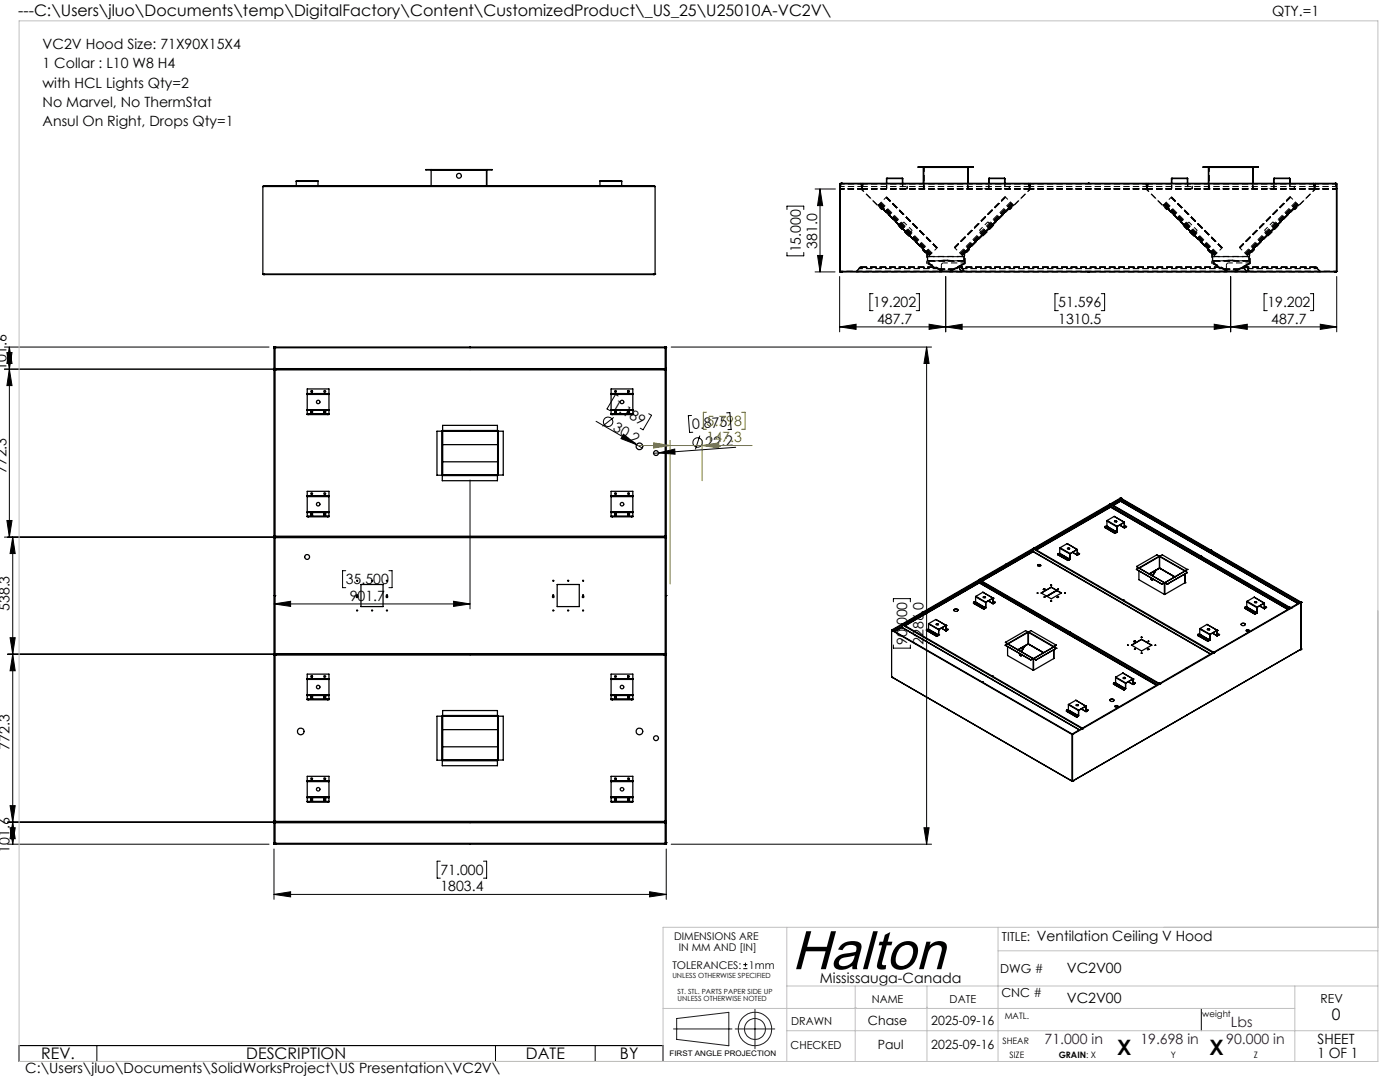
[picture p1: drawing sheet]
<svg xmlns="http://www.w3.org/2000/svg" width="279mm" height="216mm" viewBox="0 0 279 216" stroke-linecap="round" stroke-linejoin="round" font-family="sans-serif">
<defs><g id="words">
<text font-size="11" x="158" y="193.4">Halton</text>
<g font-size="4.2">
<text x="223" y="210.4">X</text>
<text x="241.4" y="210.4">X</text>
</g>
<g font-size="3.2">
<text x="3.6" y="3.3">---C:\Users\jluo\Documents\temp\DigitalFactory\Content\CustomizedProduct\_US_25\U25010A-VC2V\</text>
<text x="265.8" y="203.5">0</text>
<text x="8.2" y="211.4">REV.</text>
<text x="49.2" y="211.4">DESCRIPTION</text>
<text x="105" y="211.4">DATE</text>
<text x="123.7" y="211.4">BY</text>
</g>
<g font-size="2.8">
<text x="253.9" y="3.3">QTY.=1</text>
<text x="8.5" y="9.8">VC2V Hood Size: 71X90X15X4</text>
<text x="8.5" y="13.7">1 Collar : L10 W8 H4</text>
<text x="8.5" y="17.5">with HCL Lights Qty=2</text>
<text x="8.5" y="21.3">No Marvel, No ThermStat</text>
<text x="8.5" y="25.1">Ansul On Right, Drops Qty=1</text>
<text x="159.8" y="50.4" transform="rotate(-90 159.8 50.4)">15.000</text>
<text x="163.1" y="49.6" transform="rotate(-90 163.1 49.6)">381.0</text>
<text x="174.3" y="61.3">19.202</text>
<text x="175" y="64.6">487.7</text>
<text x="211.2" y="61.3">51.596</text>
<text x="211.2" y="64.6">1310.5</text>
<text x="252.9" y="61.3">19.202</text>
<text x="253.7" y="64.6">487.7</text>
<text x="1.3" y="73.8" transform="rotate(-90 1.3 73.8)">101.6</text>
<text x="122" y="81.4" transform="rotate(30 122 81.4)">1.189</text>
<text x="122.2" y="85.9" transform="rotate(30 122.2 85.9)">30.2</text>
<text x="138.2" y="85.6" transform="rotate(-4 138.2 85.6)">0.875</text>
<text x="140.9" y="89.2" transform="rotate(-4 140.9 89.2)">22.2</text>
<text x="1.3" y="94.4" transform="rotate(-90 1.3 94.4)">772.3</text>
<text x="69" y="116.6">35.500</text>
<text x="69.8" y="119.9">901.7</text>
<text x="1.9" y="121.9" transform="rotate(-90 1.9 121.9)">538.3</text>
<text x="181.1" y="128.7" transform="rotate(-90 181.1 128.7)">90.000</text>
<text x="184.3" y="128.7" transform="rotate(-90 184.3 128.7)">2286.0</text>
<text x="1.9" y="149.6" transform="rotate(-90 1.9 149.6)">772.3</text>
<text x="1.9" y="170.2" transform="rotate(-90 1.9 170.2)">101.6</text>
<text x="87.9" y="174.6">71.000</text>
<text x="87.9" y="177.8">1803.4</text>
<text x="206.9" y="187.8">Ventilation Ceiling V Hood</text>
<text x="163.6" y="196.1">Mississauga-Canada</text>
<text x="212.9" y="194.1">VC2V00</text>
<text x="212.9" y="200.1">VC2V00</text>
<text x="263" y="208.3">SHEET</text>
<text x="5" y="214.1">C:\Users\jluo\Documents\SolidWorksProject\US Presentation\VC2V\</text>
<text x="262.9" y="211.1">1 OF 1</text>
</g>
<g font-size="2.8" fill="#808000">
<text x="141" y="85">5.798</text>
<text x="141" y="88.3">147.3</text>
</g>
<g font-size="2.8" fill="#400040">
<text x="208.5" y="208.3">71.000 in</text>
<text x="227.6" y="208.3">19.698 in</text>
<text x="244.7" y="208.3">90.000 in</text>
<text x="245.7" y="204.9">Lbs</text>
</g>
<g font-size="2.5">
<text x="200" y="187.8">TITLE:</text>
<text x="199.6" y="194.1">DWG #</text>
<text x="199.9" y="198.9">CNC #</text>
<text x="263.5" y="200.1">REV</text>
<text x="173.2" y="204.6">Chase</text>
<text x="175.2" y="209.3">Paul</text>
<text x="185.9" y="204.6">2025-09-16</text>
<text x="185.9" y="209.3">2025-09-16</text>
</g>
<g font-size="2.2">
<text x="174" y="200.1">NAME</text>
<text x="189.5" y="200.1">DATE</text>
<text x="157.8" y="209.3">CHECKED</text>
<text x="157.9" y="204.6">DRAWN</text>
</g>
<g font-size="2.1">
<text x="134.5" y="187.6">DIMENSIONS ARE</text>
<text x="135.5" y="189.7">IN MM AND [IN]</text>
<text x="134.2" y="193.3">TOLERANCES:</text>
<text x="149.5" y="193.3">1mm</text>
</g>
<g font-size="1.8">
<text x="200.5" y="203.3">MATL.</text>
<text x="240" y="202.8">weight</text>
<text x="200.1" y="208.3">SHEAR</text>
<text x="201.5" y="211.1">SIZE</text>
<text x="211.3" y="211.1">GRAIN: X</text>
<text x="233.7" y="211.1">Y</text>
<text x="250.2" y="211.1">Z</text>
</g>
<text font-size="1.5" x="133.6" y="210.7">FIRST ANGLE PROJECTION</text>
<g font-size="1.4">
<text x="134.2" y="195.1">UNLESS OTHERWISE SPECIFIED</text>
<text x="135.2" y="198.3">ST. STL. PARTS PAPER SIDE UP</text>
<text x="135.2" y="199.7">UNLESS OTHERWISE NOTED</text>
</g>
</g></defs>
<g fill="none" stroke="#000" stroke-width=".25">
<path d="M52.5 37.2h78.2M52.5 37.2v17.5M52.6 37.1v.1M52.6 37.2h-.1M52.6 37.1h78M52.6 37.1l-.1 .1M52.7 37.1h77.8M52.8 37.1h.1M52.9 37.1h.1M59.1 36.2v-.1h4.4v.1M59.1 36.2h4.4M59.1 36.2v.9"/>
<path d="M63.5 36.2v.9M86 33.8v.1zM86 33.8v3.3M86 33.9h11.1M91.6 37.1h.1M97.1 33.9l-12.1-.1h12.1v3.3M97.1 33.9h.1M97.2 33.9v3.2M97.2 33.8l-.1 .1M97.2 33.9h.1M97.2 33.8h1l-1 .1M97.2 33.8v.1"/>
<path d="M119.7 36.2v-.1h4.4v.1M119.7 36.2v.9M119.7 36.2h4.4M124.1 36.2v.9M130.2 37.1h.1M130.4 37.1h.1M130.6 37.1l.1 .1M130.6 37.1v.1M130.6 37.2h.1M130.7 37.2v17.5M167.6 36.7h.1M167.6 36.7h99.2"/>
<path d="M167.6 36.7v17.5M167.8 36.7v-.1h4v.1M167.9 36.6h.1M171.9 36.7l.1-.1 .1 .1M172 36.7h.1M172.2 36.7v-.1h33v.1M176.9 35.7h.1M176.9 35.7v.9M177 35.7v.9M177 35.6v.1M177 35.6l-.1 .1M177 35.6h.1"/>
<path d="M177 35.6h3.1M180.1 35.6l.1 .1M180.1 35.6v.1M180.1 35.6h.1M180.1 35.7h.1M180.1 35.7v.9M180.2 35.7v.9M184.2 33.3l.1 .1M184.2 33.4h.1M184.2 33.3h-1l1 .1M184.2 33.3v.1M184.3 33.4h.1"/>
<path d="M184.3 33.4v3.2M184.4 33.4h8.7M184.4 36.6v-3.3h8.7v3.3M184.4 33.4h8.8M193.1 33.4h.1M193.2 33.4v3.2M193.3 33.3l-.2 .1M193.3 33.4h-.1M193.3 33.3h.9l-.9 .1M193.3 33.3v.1M197.3 35.7h.1M197.3 35.7v.9"/>
<path d="M197.4 35.7v.9M197.4 35.6l3.2 .1M197.4 35.6l-.1 .1M197.4 35.6v.1M197.4 35.6h3M197.4 35.6h.1M200.4 35.6l.2 .1M200.4 35.6l.1 1M200.6 35.7v.9M205.3 36.7l.2-.1-.1 .1M205.6 36.7v-.1h23.1v.1M217.2 36.6h.1"/>
<path d="M228.8 36.7l.1-.1 .1 .1M228.8 36.7h.2M229.1 36.7v-.1h33v.1M233.8 35.7h.1M233.8 35.7v.9M233.9 35.7v.9M233.9 35.6l3.1 .1M233.9 35.6l-.1 .1M233.9 35.6v.1M233.9 35.6h3M233.9 35.6h.1M236.9 35.6l.1 .1"/>
<path d="M236.9 35.6l.1 1M237 35.7v.9M241.1 33.3l.1 .1M241.1 33.4h.1M241.1 33.3h-1l1 .1M241.1 33.3v.1M241.2 33.4h.1M241.2 33.4v3.2M241.2 33.4h8.8M241.2 36.6v-3.3h8.8v3.3M241.2 33.4h8.9M250 33.4h.1"/>
<path d="M250.1 33.4v3.2M250.1 33.4h.1M250.1 33.3l-.1 .1M250.1 33.3h1l-1 .1M250.1 33.3v.1M254.2 35.7h.1M254.2 35.7v.9M254.3 35.6l-.1 .1M254.3 35.6h3M254.3 35.6h.1M257.3 35.6l.1 .1M257.3 35.6l.2 .1"/>
<path d="M257.3 35.6h.1M257.4 35.7h.1M257.4 35.7v.9M257.5 35.7v.9M262.4 36.7h-.2h.2M262.5 36.7v-.1h4.1v.1M266.5 36.6h.1M266.6 36.7h.2M266.7 36.7v17.6M266.8 36.7v17.5M52.5 54.7l.1 .1M52.5 54.7h78.2"/>
<path d="M52.5 54.7h.1M52.6 54.8h78M52.8 54.7h.1M130.4 54.8h.1M130.7 54.7l-.1 .1M130.7 54.7h.1M167.6 54.2v.1M167.6 54.2h99.2M167.6 54.3h99.1M167.9 54.3h.1M167.9 54.2v.1M217.2 54.3h.1"/>
<path d="M217.2 54.2v.1M266.5 54.2v.1M266.8 54.2l-.1 .1M54.7 69.5h.2v4h-.2M54.7 73.9h.2M54.7 69.3h.1M54.7 69.3h78.3v99.2l-78.3-.1zM54.7 69.4h.1M54.7 73.5v.4M54.7 73.7h.2M54.7 73.6h78.2M54.8 69.6h.1"/>
<path d="M54.8 69.5v.1M54.8 69.3l-.1 .2M54.8 69.4h.1M54.8 73.6h.1M54.8 69.3h.1M54.8 69.3v.1M54.8 69.3v.2M54.8 73.5v.4M54.8 73.7h.1M54.8 73.7l.1 .1M54.9 73.8h.1M54.8 69.4h78"/>
<path d="M54.8 69.4v.1M54.8 73.5v.1M54.8 73.7v.2M54.8 73.6h78M54.9 73.6v.2M54.9 73.8v33.2M54.9 73.8h77.9M54.9 73.6h.1M55 69.3h.1M55.1 73.7h.1M61.3 78.6v.1M61.3 78.5v.1"/>
<path d="M61.3 78.7h4.4M61.3 78.5v-.9h4.4v.9M61.3 78.7v3M61.3 78.6h4.4M61.3 78.5h4.4M62.3 78v.2M65.7 78.6v.1M65.7 78.5v.1M65.7 78.7v3M93.8 69.4h.1M93.8 73.7h.1M93.8 73.6h.1"/>
<path d="M122 78.6v.1M122 78.5v.1M122 78.5v-.9h4.3v.9M122 78.7v3M122 78.7h4.3M122 78.6h4.3M122 78.5h4.3M125.3 78v.2M126.3 78.6v.1M126.3 78.5v.1M126.3 78.7v3M132.5 73.7h.1"/>
<path d="M132.6 69.3h.1M132.7 73.6h.1M132.8 73.9h.2M132.8 73.6v.2M132.8 73.8h.1M132.8 73.7h.1M132.8 69.3v.1M132.8 69.5h.1M132.8 69.6h.1M132.8 69.4h.1M132.8 73.6h.1M132.8 69.3h.2"/>
<path d="M132.8 69.4v.1M132.8 69.5v.1M132.8 73.5v.1M132.9 73.7l-.1 .1M132.9 69.3h.1M132.9 69.3l-.1 .1M132.9 69.3v.2M132.9 69.5v.1M132.9 73.5v.4M132.9 73.7v33.4M133 69.5h-.2v4h.2M61.3 81.7v.1"/>
<path d="M61.3 81.9v.8h.3M61.3 81.8v.1M61.3 99v.1M61.3 98.9v.1M61.3 81.8h4.4M61.3 81.7h4.4M61.3 98.9v-.9h4.4v.9M61.3 99.1v3M61.3 81.9h4.4M61.3 99.1h4.4M61.3 99h4.4M61.3 98.9h4.4"/>
<path d="M61.6 82.7l-.3-.1h4.4l-.3 .1M61.6 82.7h.1M61.6 82.7h3.8M62 82.4l.1 .2 .3-.2M62 82.4v-.3l.2-.2 .2 .2v.3M62 82.2h.4M62 82.4l.2 .1 .2-.1M64.6 82.4l.1 .2 .3-.2M64.6 82.4v-.3l.2-.2 .2 .2v.3M64.6 82.4l.2 .1 .1-.1M64.6 82.2h.4M65.4 82.7h.1"/>
<path d="M65.7 81.7v.1M65.7 81.9v.8h-.3M65.7 81.8v.1M65.7 99v.1M65.7 98.9v.1M65.7 99.1v3M88.2 86h.1M88.2 86h-1v8.8h1M88.2 86v8.8M88.3 94.9v1h11v-1M88.3 94.9h11M88.3 86v8.8h-.1"/>
<path d="M88.3 85.9v.1M88.3 86h.1M88.3 88.7h11M88.3 92.1h11M88.3 86h11v8.8h-11zM88.3 85.9v-1h11v1M88.3 85.9h11M88.3 86h11M99.3 85.9v.1M99.3 94.8v.1M99.3 94.8l-11 .1M99.3 86h.1"/>
<path d="M99.3 85.9l.1 .1M99.3 94.8h.1M99.3 86v8.8M99.4 94.8l-.1 .1M99.4 86h1v8.8h-1M99.4 86v8.8M122 81.7v.1M122 81.9v.8h.2M122 81.8v.1M122 99v.1M122 98.9v.1M122 98.9v-.9h4.3v.9"/>
<path d="M122 99.1v3M122 81.8h4.3M122 81.7h4.3M122 81.9h4.3M122 99.1h4.3M122 99h4.3M122 98.9h4.3M122.2 82.7l-.2-.1h4.3l-.3 .1M122.2 82.7h.1M122.2 82.7h3.8M122.7 82.4l.1 .2 .2-.2M122.7 82.4v-.3l.1-.2 .2 .2v.3"/>
<path d="M122.7 82.2h.3M122.7 82.4l.1 .1 .2-.1M125.3 82.4l.1 .1 .2-.1M125.3 82.2h.3M125.3 82l.3 .1-.1 .5-.2-.2zM126 82.7h.1M126.3 81.7v.1M126.3 81.9v.8h-.3M126.3 81.8v.1M126.3 99v.1M126.3 98.9v.1M126.3 99.1v3"/>
<path d="M223.6 99.4h.1M223.6 99.4v.1M223.6 99.4l-1.9 1.1M223.6 99.5h.1M223.6 100h.1M223.6 99.5v.5M223.6 99.5l-1.8 1.1M223.6 99.5l35.9 20.7M223.6 100l35.5 20.4M223.6 100l-1.5 .8M223.7 99.4l-.1 .1M223.7 99.4l35.9 20.7"/>
<path d="M223.7 99.4h.1M223.7 99.4l.1 .1M223.8 99.4v.1M223.8 99.4h.1M54.7 106.9h.2M54.7 107.3h.2v23.1h-.2M54.7 106.9v.4M54.7 107.2h.2M54.7 107.2h78.2M54.8 118.9h.1M54.8 107.2v.1M54.8 106.9v.4"/>
<path d="M54.8 107.1h.1M54.8 107.3h.1M54.8 106.9v.2M54.8 107.3h78M54.9 107h.1M54.9 107v.2M54.9 107.2h.1M54.9 107h77.9M55.1 107.1h.1M55.2 107.1h.1M61.3 102.1v.1M61.3 103l.3 .1"/>
<path d="M61.3 102.3v.8h.3M61.3 103h.1M61.3 102.2v.1M61.3 102.2h4.4M61.3 102.1h4.4M61.3 103h4.4M61.3 102.3h4.4M61.6 103.1h3.8M62 102.6l.2-.1 .2 .1M62 102.9h.4M62.1 102.4h.3l-.1 .6-.3-.1zM62.3 102.5v.4"/>
<path d="M64.6 102.9h.3M64.6 102.6l.2-.1 .2 .1M64.7 102.3l.3 .1v.5l-.2 .1-.2-.1zM64.7 102.5h.1M65.7 102.1v.1M65.7 102.3v.8h-.3M65.7 103l-.3 .1M65.7 103h.1M65.7 102.2v.1M71.2 118.7h.2l-.1 .5h-.2zM71.2 115.8l.2 .1-.2 .1zM72 116.6h4.4v4.4h-4.4z"/>
<path d="M74.2 115.8h.1v.2zM77.1 118.7a.3 .3 0 0 1 .2 .5h-.2zM93.8 107.1h.1M93.8 107.2h.1M110.3 118.7a.3 .3 0 0 1 .2 .5h-.2zM110.3 115.8h.2v.2zM111.2 116.6h4.4v4.4h-4.4zM116.3 115.8h.1l.1 .2h-.2zM116.3 118.7a.3 .3 0 0 1 .2 .5h-.3zM122 102.1v.1M122 103l.2 .1M122 102.3v.8h.2"/>
<path d="M122 103h.1M122 102.2v.1M122 102.2h4.3M122 102.1h4.3M122 103h4.3M122 102.3h4.3M122.2 103.1h3.8M122.7 102.6l.1-.1 .2 .1M122.7 102.9h.3M122.7 102.4h.3v.5l-.1 .1-.2-.1zM122.8 102.5h.1M125.3 102.9h.3"/>
<path d="M125.3 102.6l.1-.1 .2 .1M125.3 102.3l.3 .2-.1 .5-.2-.1zM125.3 102.5v.4M126.3 102.1v.1M126.3 102.3v.8h-.3M126.3 103l-.3 .1M126.3 103h.1M126.3 102.2v.1M132.5 107.1h.1M132.7 107.2h.1M132.8 106.9h.2M132.8 107v.1"/>
<path d="M132.8 107v.2M132.8 107h.1M132.8 107.2h.1M132.8 107.1h.1M132.8 118.9h.1M132.8 107.3h.1M132.9 118.9h.1M132.9 106.9v.4M133 107.3h-.2v23.1h.2M194.7 119.1l2 1.1M194.7 119.1v1M194.8 119l-.1 .1"/>
<path d="M194.8 119l1.9 1.2M195.4 115.8l-.1-.1-15.2 8.8M195.4 115.7h.1M195.4 115.8l-15.2 8.8M195.4 115.8v.3l-15 8.6M195.4 116.3h.1M195.4 115.7v.1M195.4 116.1l35.6 20.5M195.4 116.3l-14.8 8.5M195.4 116.3l-14.8 8.6M195.4 116.3l35.4 20.4M195.4 116.3l35.5 20.4"/>
<path d="M195.5 115.6l.1 .1M195.5 115.7h.1M195.5 115.6v.1M195.5 115.6l-.1 .1M195.5 115.7l-.1 .6M195.5 115.7l-.1 .1 35.9 20.7M195.5 115.7l35.9 20.7M195.5 115.7h-.1M195.6 115.7h.1M195.6 115.8h.1M196.1 118.2h.1M196.1 118.2l2.1 1.1"/>
<path d="M196.1 118.2l-1.3 .8M196.2 119.2l.2-.1 .3 .1M196.3 119.1a.18 .18 0 0 1 .2-.1 .18 .18 0 0 1 .1 .3h-.3zM198.2 119.3l-1.5 .9M198.2 119.3v.1M198.2 119.4h.1M198.2 119.3v1.1M198.2 119.9l.4 .3M200.8 112.5h.1M200.8 112.5v.1M206.1 110.1h.1M206.2 109.6l-.1-.1-10.6 6.1"/>
<path d="M206.2 109.5h.1M206.2 110v.1M206.2 109.6l-10.6 6.1M206.2 109.6v.5M206.2 109.9l-10.4 6M206.2 110l-10.2 6 10.2-5.9M206.2 110.1l35.4 20.4M206.2 110l35.4 20.5M206.2 110.1h.1M206.2 109.5l35.9 20.7M206.3 109.4l.1 .1M206.3 109.5h.1"/>
<path d="M206.3 109.4h.1M206.3 109.4l-.1 .1M206.3 109.4v.1M206.3 109.5h-.1M206.3 109.5l35.9 20.6M206.4 109.5h.1M207 118.3l.1 .1zM207 118.3h.1zM207.1 112.9a.37 .37 0 0 1 .6 0M207.1 112.7h.1a.24 .24 0 0 1 .3-.1 .24 .24 0 0 1 0 .4h-.3zM208.3 117.6h-.1M208.4 119.1h.1z"/>
<path d="M208.4 117.5l-.2 .1h.2M208.4 117.5l-.2 .1M208.4 119.1h.1M208.4 117.6h.1M208.5 117.5l-.1 .1M208.5 117.5h-.1M208.5 117.5h.1M208.5 117.5l-.3 .2M208.5 119.1v.1M209.7 116.7l.2 .1zM209.7 119.9h.2M209.8 119.9h.1z"/>
<path d="M209.8 116.7l.1 .1M209.8 116.7l-.1 .1M209.8 117.2l2 1.1-2 1.2-2-1.2M209.8 117.2l-2 1.1M209.8 117.2l2 1.2M209.8 117.2h.1M209.8 117.2l-2 1.2M209.8 116.7v.1M210.9 117.8l-2.1 1.2M210.9 117.8l-2 1.2M211.1 119.1l-.1 .1h.2M211.1 119.2h-.1"/>
<path d="M211.1 119.1v.1M211.1 110.7h.1M211.1 117.5l.1 .1M211.1 110.7l2 1.1M211.2 119.1h.1l-.1 .1M211.2 119.1l-.1 .1M211.2 119.1h.1M211.2 119.2h.1M211.2 110.5l-.1 .2M211.2 110.5l1.8 1M211.2 110.5h-.1M211.2 110.5h.1"/>
<path d="M211.5 110.4v.1M211.5 109.4l2 1.1M211.5 109.4v1M211.5 110.4l2 1.2M211.5 110.5l2 1.1M211.5 110.5h-.2M211.6 109.3l-.1 .1M211.6 109.3l2 1.2M211.7 110.7h.1M211.7 110.7l.2 .1M211.8 110.8h.1M211.9 110.8h-.1"/>
<path d="M212.5 118.3l.1 .1zM212.5 118.4h.1M212.9 111.4l.2 .1M212.9 111.4h.2M212.9 111.4h.1M213 111.5l.1 .2M213 108.5h.1M213 108.5l2 1.1M213 108.5l-1.4 .8M213 111.5h.1M213 109.4l.2-.1a.18 .18 0 0 1 .3 .1 .18 .18 0 0 1-.1 .3 .18 .18 0 0 1-.3-.1zM213 109.5l.2-.1 .3 .1"/>
<path d="M213.1 111.5h-.1M213.1 111.8h.1M213.1 111.7v.1M213.5 111.6h.1M213.5 110.5h.1M213.5 110.5v1.2M213.5 111.6l-.4 .2M213.5 111.7l-.4 .1M213.5 111.5v.2M213.5 110.5v1M213.5 111.5v.1M213.6 110.5h-.1"/>
<path d="M213.6 110.5h.1M214 110.2l1 .6M214.1 110.2l.9 .5M214.9 109.6l.1 .1M214.9 109.7h.1M214.9 109.6l-1.3 .9M214.9 109.6v.1M214.9 109.7l-1.3 .8M215 110.7h.1M215 109.7v1M215 110.2l.4 .3M215.4 110.5l-.4 .2"/>
<path d="M215.4 110.5h.1M220.5 105.2l2 1.2M220.5 105.1h.2M220.6 105.1l-.1 .1M220.6 105.1l1.8 1M220.6 105.1h.1M220.7 105.1l1.7 .9M220.9 105l2 1.2M220.9 105l-.1 .1M220.9 105h.1M220.9 104l2 1.1M220.9 104v1"/>
<path d="M220.9 103.9v.1M220.9 103.9l2.1 1.1M221.2 105.3h.1M221.2 105.3v.1M221.3 105.3h-.2h.2l-.1 .1M221.5 100.6l.1 .1M221.5 100.6l-15.2 8.8M221.6 100.6h.1M221.6 100.7v.3l-15 8.6M221.6 100.7l-15.2 8.8M221.7 100.5l.1 .1M221.7 100.6h.1"/>
<path d="M221.7 101.1v.1M221.7 100.6l35.9 20.8M221.7 100.5v.1M221.7 100.5l-.2 .1M221.7 100.6h-.1M221.7 100.5v.7M221.7 101l35.5 20.5M221.7 101.2l-14.9 8.5M221.7 101.2l35.3 20.4M221.7 101.1l35.3 20.5M221.7 101.1l-14.9 8.6M221.7 100.6l35.8 20.8"/>
<path d="M221.7 100.5l-.1 .1M221.8 100.6h.1M222 100.7l1.6-.9 35.6 20.5M222.3 106h.1M222.3 106h.2M222.4 106.1l.1 .2M222.4 103h.1M222.4 103l2 1.2M222.4 103l-1.5 .9M222.4 106l.1 .3M222.4 106h.1M222.4 106v.1"/>
<path d="M222.4 104a.19 .19 0 0 1 .3-.1 .19 .19 0 0 1 0 .3h-.2zM222.4 104.1l.1-.1 .4 .1M222.5 106l-.1 .1M222.5 106.4h.1M222.5 106.3v.1M222.5 106.3h.1M222.9 106.2h.1M222.9 105.1v1.1v-.1M222.9 106.2l-.4 .2M222.9 105.1h.1M222.9 105.1v1M222.9 106.1v.1"/>
<path d="M223 105l-.1 .1M223 105.1h-.1M223 105v.1M223.4 104.8l1 .5M223.6 100l-1.4 .9M223.6 100l35.4 20.4M223.7 100h.1M224.2 119.8h.1M224.4 104.2h.1M224.4 105.3h.1M224.4 104.2l-1.4 .9M224.4 104.2v1.1"/>
<path d="M224.4 104.2v.1M224.4 104.8l.4 .3M224.8 105.1l-.4 .2M224.8 105.1h.1M226.8 113.6h.1M226.8 113.6l5.1 3M226.8 113v.1M226.8 113l.5 .3M227.3 113.3h.1M227.3 113.3l5.1 3M227.3 113.3l-.5 .3M227.3 113.9v1.8l5.1 2.9"/>
<path d="M229.7 115.5l.1-.1-.1 .1M229.7 115.3v.1M230.1 115.5a.24 .24 0 0 1-.4 .2 .24 .24 0 0 1 0-.3l.3 .3M230.6 113.8l-.6 1.1M230.7 113.8l-.7 1.1M231.4 111v.1M231.4 111l-4.1 2.3M231.4 111l-.5-.3-4.1 2.3M231.4 113.3h.1M231.4 111.1h.1M231.4 111h.1M231.4 111.1v2.3l-2 1.1"/>
<path d="M231.4 111.1l-4 2.3M231.4 113.3l3.1 1.8M231.4 113.3l-2.1 1.2M231.4 111.1l5.1 2.8M231.5 111l-.1 .1M231.5 111l5 2.9M231.5 111l.5-.3 5 2.9M231.9 116.6h.1M232.4 116.3h.1M232.4 118.6h.1M232.4 116.3l-.5 .3M232.4 116.3v2.3"/>
<path d="M232.5 116.3h-.1M232.5 116.3h.1M232.5 116.3l.4 .3M232.5 116.3v2.3M232.9 116.6h.1M236.5 113.9h.1M236.5 113.9l-4.1 2.4M236.5 116.3h.1M236.5 114.5v1.8M236.5 113.9l.5 .3M236.5 113.9l-4 2.4M236.5 116.3l-4 2.3"/>
<path d="M237 113.6h.1M237 114.2l-4.1 2.4M237 113.6l-.5 .3M239.6 110.9h.1M241.6 109.7v.1M241.6 109.8h.1M241.6 110.4h.1M248.9 120l-.1 .1M248.9 120l2 1.1M250.3 119.2h.1M250.3 119.2l2 1.1M250.3 119.2l-1.4 .8"/>
<path d="M54.7 130.8h.2M54.7 130.4v.4M54.7 130.5h.2M54.7 130.5h78.2M54.8 130.4v.4M54.8 130.6h.1M54.8 130.6l.1 .1M54.8 130.4h.1M54.8 130.6v.2M54.8 130.4h78M54.9 130.5v.2h77.9v-.2M54.9 130.5h.1"/>
<path d="M54.9 130.7h.1M54.9 130.7v33.2M55.1 130.6h.1M61.3 138.6v.1M61.3 135.5v.1M61.3 139.6h.3M61.3 139.5v.1M61.3 138.7v.1M61.3 135.4v.1M61.3 135.4v-.9h4.4v.9M61.3 135.6v3M61.3 138.8v.7"/>
<path d="M61.3 138.7h4.4M61.3 138.6h4.4M61.3 135.6h4.4M61.3 135.5h4.4M61.3 139.5h4.4M61.3 138.8h4.4M61.3 135.4h4.4M61.6 139.6h.1M61.6 139.6h3.8M62 139.1l.2-.1 .2 .1M62 139.3l.2 .2 .2-.2M62.1 138.9h.3l-.1 .6-.3-.2z"/>
<path d="M62.3 134.8v.3M64.6 138.9l.1-.1 .3 .1v.4l-.2 .2-.2-.2zM64.6 139.1l.2-.1 .2 .1M64.6 139.3l.2 .2 .1-.2M65.4 139.6h.3M65.4 139.6h.1M65.7 138.6v.1M65.7 135.5v.1M65.7 139.6h-.3M65.7 139.5v.1M65.7 138.7v.1M65.7 135.4v.1"/>
<path d="M65.7 135.6v3M65.7 138.8v.7M93.8 130.6h.1M93.8 130.5h.1M116.3 121.7h.2v.2h-.2zM122 138.6v.1M122 135.5v.1M122 139.6h.2M122 139.5v.1M122 138.7v.1M122 135.4v.1M122 135.4v-.9h4.3v.9"/>
<path d="M122 135.6v3M122 138.8v.7M122 138.7h4.3M122 138.6h4.3M122 135.6h4.3M122 135.5h4.3M122 139.5h4.3M122 138.8h4.3M122 135.4h4.3M122.2 139.6h.1M122.2 139.6h3.8M122.7 139.1l.1-.1 .2 .1"/>
<path d="M122.7 139.3l.1 .2 .2-.2M122.7 138.9h.3v.4l-.1 .2-.2-.2zM125.3 139.3l.1 .2 .2-.2M125.3 139.1l.1-.1 .2 .1M125.3 138.9l.2-.1 .1 .2-.1 .5-.2-.2zM125.3 134.8v.3M126 139.6h.3M126 139.6h.1M126.3 138.6v.1M126.3 135.5v.1M126.3 139.6h-.3M126.3 139.5v.1"/>
<path d="M126.3 138.7v.1M126.3 135.4v.1M126.3 135.6v3M126.3 138.8v.7M132.5 130.6h.1M132.7 130.5h.1M132.8 130.8h.2M132.8 130.7h.1M132.8 130.5h.1M132.8 130.6h.1M132.8 130.6v.1M132.8 130.6l.1 33.4"/>
<path d="M132.8 130.4l.1 .1M132.8 130.4h.1M132.9 130.4v.4M177.9 125.8l.1 9.3M177.9 125.8h.1M178 135.1l.1 .1M178 125.8h.1M178 135.1l36 20.8M178 125.8l35.9 20.7M178 125.7l.2 .1M178 125.7h.1M178.1 125.7l-.1 .1"/>
<path d="M178.1 135.2h.1M178.1 125.7v.1M178.1 125.7l35.9 20.8M178.1 125.7h.1M178.1 125.8h.1M178.2 125.7h.1M178.1 135.2l35.8 20.6M178.2 125.8h.1M180 125.2h.1M180 124.6h.1M180 125v.2M180 124.6l.1 .1"/>
<path d="M180 125.2l-1.4 .8M180 125.2l35.4 20.4M180 125.2l-1.5 .8M180 124.7l-.1-.1-1.9 1.1M180 124.7l-1.8 1.1M180 124.7v.3l-1.6 .9M180.1 124.6h.1M180.1 125.2h.1M180.1 124.6h-.1M180.1 124.7l35.8 20.6M180.1 124.5l.1 .1M180.1 124.5v.1"/>
<path d="M180.1 124.6v.1M180.1 124.6l35.9 20.7M180.1 124.5l-.1 .1M180.2 124.6h.1M180.2 124.6h-.1M180.2 124.7h.1M184.9 125.8h.1M184.9 125.8l2 1.1M184.9 125.6h.2M184.9 125.8l2 1.2M185 125.6l-.1 .2M185 125.6l1.8 1"/>
<path d="M185.1 125.6h-.1M185.1 125.6l1.7 1M185.3 125.6l2 1.1M185.3 125.6l-.1 .1M185.3 125.6h.1M185.3 124.5l2 1.2M185.3 124.5v1.1M185.3 124.4v.1M185.3 124.4l2.1 1.2M185.5 125.8h.1M185.5 125.8l.2 .1M185.6 125.9h.1"/>
<path d="M185.7 125.9h-.1M186.7 126.5h.2l-.1 .1M186.7 126.5l.2 .1M186.7 126.5h.1M186.8 126.6l.1 .2M186.8 123.6h.1M186.8 123.6l2 1.2M186.8 123.6l-1.5 .8M186.8 126.6h.1M186.8 124.6l.2-.1 .3 .1M186.9 126.9v.1M186.9 126.8v.1"/>
<path d="M186.9 126.8h.1M186.9 126.9h.1M186.9 126.8v.2M187.3 126.7l-.4 .2M187.3 126.7v.1M187.3 126.8l-.4 .2M187.3 125.7h.1M187.3 126.7h.1M187.4 125.6l-.1 .1M187.4 125.6l-.1 1.1M188.8 124.8l-1.5 .9M188.8 124.8h.1"/>
<path d="M188.8 125.8v.1M188.8 125.8l-.9-.5 .9 .6M188.8 124.8v1M188.8 125.8h.1M188.8 125.3l.4 .3M189.2 125.6l-.4 .3M189.2 125.6h.1M190.4 121.8a.49 .49 0 0 1 .8 0M190.4 121.6a.4 .4 0 0 1 .5-.1 .4 .4 0 0 1 .2 .4 .41 .41 0 0 1-.4 .1 .41 .41 0 0 1-.3-.4zM194.3 120.4l2 1.1M194.4 120.2l-.1 .2M194.4 120.2l1.8 1"/>
<path d="M194.5 120.2h-.2M194.5 120.2h-.1M194.5 120.2l1.7 1M194.7 120.1v.1M194.7 120.1l2 1.2M194.7 120.2l2 1.1M194.7 120.2h-.1M194.9 120.4h.1M194.9 120.4l.2 .1M195 120.5h.1M195.1 120.5h-.1M196 136.1h.1"/>
<path d="M196.1 121.1l.2 .1M196.1 121.1h.2M196.1 121.1h.1M196.2 121.2l.1 .2M196.2 121.2h.1M196.2 121.1v.1M196.3 121.2h-.1M196.3 121.5h.1M196.3 121.4v.1M196.3 121.4l.1 .1M196.3 121.4h.1M196.4 121.5h.1"/>
<path d="M196.7 121.3l-.3 .2M196.7 121.3v.1M196.7 121.3h.1M196.7 120.2h.1M196.7 120.2v1.1M198 135.6h.1M198 134.9h.1M198.2 120.4h.1M198.2 120.4l-1-.5 1 .6M198.6 120.2l-.4 .2M200.6 128.7l5.1 3M200.7 128.2l.4 .2"/>
<path d="M200.7 128.2h.1M201.1 128.5l5.1 2.9M201.1 128.5l-.5 .2M201.1 129v1.8l5.1 2.9M201.1 128.4v.1M201.1 128.4h.1M203.4 130.4a.28 .28 0 0 0 .1 .4 .28 .28 0 0 0 .4-.1v-.1M203.5 130.4l.1 .3 .2 .1M203.6 130.5l-.1 .1M204.5 128.9l-.7 1.1 .6-1M204.5 128.9l-.6 1.1M205.1 126.1l.1 .1"/>
<path d="M205.1 126.1l-4 2.3M205.1 126.1l-.4-.3-4 2.4M205.2 126.2l-4.1 2.2M205.2 128.5h.1M205.2 126.2h.1M205.2 128.5l-2 1.1 2-1.1M205.2 126.2v2.3M205.2 128.5l3.1 1.7-3.1-1.7M205.2 128.5l3 1.7M205.2 128.5l-2 1.2M205.2 126.2l5.1 2.9M205.3 126.1l-.1 .1"/>
<path d="M205.3 126.1l5 2.9M205.3 126.1l.4-.3 5.1 2.9M205.7 131.7h.1M206.2 131.4h.1M206.2 131.4l-.5 .3M206.2 133.7h.1M206.2 131.4v2.3M206.3 131.4h.1M206.3 131.4v2.3M206.3 131.4h-.1M206.3 131.4l.5 .3M206.8 131.7h.1"/>
<path d="M210.3 129.1h.1M210.3 131.4l-4 2.3M210.3 129.6v1.8M210.3 129v.1M210.3 129.1l-4 2.3M210.3 129h.1M210.3 129.1l.5 .3M210.8 129.4h.1M210.8 129.4l-4 2.3M210.8 128.7l-.5 .3M210.8 128.7v.1M213.4 126h.1"/>
<path d="M214.7 139.7l2 1.2M214.7 139.7l-1.4 .8M221.5 139.7a.44 .44 0 0 1 .4-.2 .44 .44 0 0 1 .4 .3 .51 .51 0 0 1-.8-.1zM221.5 139.7a.53 .53 0 0 1 .8 0M222.2 136.5l2 1.2M222.2 136.5l2 1.1M222.4 136.3l-.2 .2M222.4 136.3l1.7 1M222.4 136.3h-.2M222.4 136.3h.1M222.6 136.3l2 1.1M222.6 136.3h-.1"/>
<path d="M222.6 136.2h.1M222.6 135.2l2 1.1M222.6 135.2v1M222.6 136.2l2 1.2M222.7 135.1l-.1 .1M222.7 135.1l2 1.2M222.8 136.5h.1M222.8 136.5l.2 .1M222.9 136.6h.1M223 136.6h.1M224.1 137.3l.1 .2M224.1 134.3h.1"/>
<path d="M224.1 134.3l2 1.2M224.1 134.3l-1.4 .8M224.1 137.3h.1M224.1 137.3l.2 .2M224.2 135.3l.1-.1 .3 .1M224.2 120.4h.1M224.2 135.2h.1a.16 .16 0 0 1 .2-.1 .16 .16 0 0 1 .1 .3 .16 .16 0 0 1-.2 0l-.2-.1zM224.2 137.6l.1 .1M224.2 137.3l-.2-.1h.2v.1M224.2 137.5v.1M224.2 137.6h.1M224.3 137.6h.1"/>
<path d="M224.3 137.5h-.1M224.3 137.5v.2M224.6 137.4h.1M224.6 136.3v1.2M224.6 137.4l-.3 .3M224.6 137.4v.1M224.7 136.3h-.1M224.7 136.3l-.1 1.1M225 128.7l.1 .1zM225 128.8h.1M226.1 135.5l-1.5 .8M226.1 135.5h.1"/>
<path d="M226.1 136.6h.1M226.1 136.6l-1-.6 1 .6M226.1 135.5l-1.4 .8M226.1 135.5v1.1M226.1 136.5l.1 .1M226.1 136.5v.1M226.1 136l.5 .3M226.2 136.6h.1M226.3 128h-.1h.2M226.3 128h-.1M226.3 128h.1M226.4 129.5h.1z"/>
<path d="M226.4 129.5h.1M226.4 128h.1M226.5 127.9l-.1 .1M226.5 127.9l-.2 .1M226.5 127.9h.1M226.6 136.3l-.4 .3M227.8 130.3h.1zM227.8 127.1l.1 .1zM227.8 130.3h.1M227.8 127.2h.1M227.8 127.6l2.1 1.1-2.1 1.2-2-1.2M227.8 127.6l-2 1.2"/>
<path d="M227.8 127.6h.1M227.8 127.6l2 1.2M229.1 129.5l-.1 .1h.2M229.1 129.6h-.1M229.1 129.5v.1M229.1 128h.2M229.2 129.5h.1l-.1 .1M229.2 129.5h-.1M229.2 129.5h.1M229.2 129.6h.1M229.2 129.5l-.1 .1M230.5 128.8h.1"/>
<path d="M230.5 128.7l.1 .1zM231.2 136.3h.1M231.3 136.5l.1 .1M231.3 136.5l-15.3 8.8M231.3 136.5h.1M231.3 136.5h.2M231.4 136.5h.1M231.4 136.6l-15.3 8.7M231.4 136.4l-.1 .1M231.4 136.4v.1M231.4 136.4l.1 .1M231.4 136.4h.1"/>
<path d="M231.5 136.4l-.1 .1M231.5 136.5h.1M231.5 136.4h.1M231.5 136.4v.1M231.5 136.5l-.1 .1M236.8 133.3h.1M239 126.8l2.1 1.2M239 126.8l2 1.1M239.1 126.6l-.1 .2M239.1 126.6l1.8 1M239.2 126.6h-.1M239.2 126.6l1.7 1"/>
<path d="M239.4 126.5v.1M239.4 126.5l2 1.2M239.4 125.5l2 1.1M239.4 125.5v1M239.4 126.6l2 1.1M239.4 126.6h-.1M239.5 125.4l-.1 .1M239.5 125.4l2 1.2M239.6 126.8h.1M239.6 126.8h.2l-.1 .1M239.6 126.8l.2 .1M239.7 126.9h.1"/>
<path d="M240.8 127.5h.2l-.1 .1M240.8 127.5l.2 .1M240.8 127.5h.1M240.9 124.6l2 1.2M240.9 124.6l-1.4 .8M240.9 127.6l.1 .2M240.9 127.6l.2 .2M240.9 127.6h.1M240.9 125.6l.2-.1 .3 .1M241 127.9l.1 .1M241 127.9h.1M241.1 127.9h.1"/>
<path d="M241.1 127.8v.1M241.1 127.8h-.1M241.1 127.9v.1M241.4 127.7l-.3 .2M241.4 127.7v.1M241.4 127.8l-.3 .2M241.4 127.7h.1M241.4 126.6h.1M241.4 126.6v1.1M241.5 126.6h-.1M241.5 126.6h.1M241.5 127.7l-.1 .1"/>
<path d="M241.5 126.6v1.1M241.5 127.7h-.1M242 130.1h.1M242.1 130.2h.1M242.2 130.3l-.1-.1-10.7 6.2M242.2 130.3h.1M242.2 130.2h-.1M242.2 130.2h.1M242.2 130.3l-10.7 6.2M242.2 130.2v.1M242.2 130.2l-.1 .1M242.3 130.2h.1"/>
<path d="M242.3 130.2l-.1 .1M242.3 130.2h-.1M242.9 125.8h.1M242.9 126.9h.1M242.9 126.9l-.9-.6 .9 .6M242.9 125.8l-1.4 .8M242.9 125.8v1.1M242.9 126.8h.1M242.9 125.8v1M242.9 126.8v.1M242.9 126.3l.5 .3M243 126.8v.1"/>
<path d="M243.4 126.6l-.4 .3M243.4 126.6h.1M247.7 124.5a.41 .41 0 0 1 .5-.2 .41 .41 0 0 1 .3 .4 .48 .48 0 0 1-.8-.2zM247.7 124.6a.53 .53 0 0 1 .8 0M248.4 121.4l2 1.2M248.4 121.4l2 1.1M248.5 121.2h.1M248.5 121.2l-.1 .2M248.5 121.2l1.8 1M248.6 121.2l1.7 1M248.7 125.8l.1-.1 .5 .1M248.7 125.7a.25 .25 0 0 1 .4-.1 .25 .25 0 0 1 0 .4l-.4-.1z"/>
<path d="M248.8 121.1h.1M248.8 120.1l2 1.1M248.8 120.1v1M248.8 121.1l2 1.2M248.8 121.1l-.1 .1M249.1 121.5h.1M249.2 121.5l-.2-.1h.2v.1M250.2 122.1h.1M250.2 122.1l.2 .1M250.3 122.2l.1 .2M250.3 122.2h.1M250.4 120.2v-.1l.4 .1"/>
<path d="M250.4 120.1h.2a.16 .16 0 0 1 .2 .1 .16 .16 0 0 1-.3 .1zM250.4 122.5l.1 .1M250.4 122.4h.1M250.4 122.2h.1M250.4 122.5h.1M250.4 122.4v.1M250.5 122.5v.1M250.8 122.3h.1M250.8 121.2v1.1M250.8 122.3l-.3 .2M250.8 122.3l-.3 .3M250.9 122.2l-.1 .1"/>
<path d="M250.9 121.2h-.1M250.9 121.2v1M250.9 121.1l-.1 .1M250.9 121.2h.1M250.9 121.1v.1M251.4 120.9l.9 .6M251.4 120.9l.9 .5M252.3 120.3v.1M252.3 120.4h.1M252.3 120.3l-1.4 .8M252.3 120.4l-1.4 .8M252.3 121.4v.1"/>
<path d="M252.3 120.4v1M252.3 120.4v1.1M252.3 121.4h.1M252.3 120.9l.5 .3M252.8 121.2l-.5 .2M252.8 121.2h.1M257.4 121.2h.1M257.5 121.4h.1M257.5 121.4l-15.2 8.7M257.5 121.3l.1 .1M257.6 121.4l-15.3 8.8M257.6 121.4h.1"/>
<path d="M257.6 121.3l-.1 .1M257.6 121.3h.1M257.6 121.3l.1 .1M257.6 121.3v.1M257.7 121.3l-.1 .1M257.7 121.3v.1M257.7 121.3l-.2 .1 .1-.1M259.5 120.1h.1M259.5 120.2h.1M259.5 129.6h.1M259.6 120.2h.1M259.6 120.3l-.1-.1-1.9 1"/>
<path d="M259.6 120.3l-1.9 1.1M259.6 120.2h-.1M259.6 120.2l.1 9.3M259.6 120.2v.1M259.7 129.5h.1M259.7 129.5l-.2 .1M259.7 129.5l-45.7 26.4M61.3 159v.1M61.3 155.9v.1M61.3 159.2v.8h.3M61.3 159.1v.1M61.3 155.8v.1"/>
<path d="M61.3 159.1h4.4M61.3 159h4.4M61.3 156h4.4M61.3 155.9h4.4M61.3 159.2h4.4M61.3 155.8h4.4M61.3 155.8v-.9h4.4v.9M61.3 156v3M61.6 159.9h-.3h4.4h-.3M61.6 159.9h3.8M61.6 159.9v.1M62 159.5l.2-.2 .2 .2"/>
<path d="M62 159.7l.2 .1 .2-.1M62.1 159.3h.3l-.1 .5-.3-.1zM62.3 159.4v.4M64.6 159.7l.2 .1 .1-.1M64.6 159.5l.2-.2 .2 .2M64.7 159.2l.3 .1v.4l-.2 .1-.2-.1zM64.7 159.4h.1M65.4 159.9v.1M65.7 159v.1M65.7 155.9v.1M65.7 159.2v.8h-.3M65.7 159.1v.1"/>
<path d="M65.7 155.8v.1M65.7 156v3M88.2 142.9h.1M88.2 142.9h-1v8.8h1M88.2 142.9v8.8M88.3 151.8v1h11v-1M88.3 151.8h11M88.3 142.9v8.8h-.1M88.3 142.8v.1M88.3 142.9h.1M88.3 145.6h11M88.3 149h11"/>
<path d="M88.3 142.8v-1h11v1M88.3 142.9v8.8M88.3 142.9h11M88.3 142.8h11M99.3 142.8v.1M99.3 151.7v.1M99.3 142.8l.1 .1M99.3 142.9h.1M99.3 151.7h-11v.1M99.3 142.9v8.8M99.3 151.7h.1M99.4 151.7l-.1 .1"/>
<path d="M99.4 142.9h1v8.8h-1M99.4 142.9v8.8M122 159v.1M122 155.9v.1M122 159.2v.8h.2M122 159.1v.1M122 155.8v.1M122 159.1h4.3M122 159h4.3M122 156h4.3M122 155.8v-.9h4.3v.9M122 156v3"/>
<path d="M122 155.9h4.3M122 159.2h4.3M122 155.8h4.3M122.2 159.9h-.2h4.3h-.3M122.2 159.9v.1M122.2 159.9h3.8M122.7 159.5l.1-.2 .2 .2M122.7 159.7l.1 .1 .2-.1M122.7 159.3h.3v.4l-.1 .1-.2-.1zM122.8 159.4h.1M125.3 159.7l.1 .1 .2-.1M125.3 159.5l.1-.2 .2 .2"/>
<path d="M125.3 159.4v.4M125.3 159.2l.3 .2-.1 .4-.2-.1zM126 159.9v.1M126.3 159v.1M126.3 155.9v.1M126.3 159.2v.8h-.3M126.3 159.1v.1M126.3 155.8v.1M126.3 156v3M212.8 141.9l2 1.2M212.9 141.7h.1M212.9 141.7l-.1 .2"/>
<path d="M212.9 141.7l1.8 1M213 141.7h-.1M213 141.7l1.7 1M213.2 141.7h.1M213.2 140.6l2 1.2M213.2 140.6v1.1M213.2 141.7l2 1.1M213.2 141.7l-.1 .1M213.3 140.5l-.1 .1M213.3 140.5l2 1.2M213.4 142h.1M213.4 142h.2"/>
<path d="M213.5 142h.1M213.6 142v.1M213.9 155.8h.1M213.9 146.4h.1M213.9 155.8l.1 .1M213.9 146.5l.1 .1M214 155.9h.1M214 146.5h.1M214 146.5v.1M214 146.5h-.1M214 146.5v9.4M214 146.6v9.3"/>
<path d="M214.1 146.4h.1M214.1 146.5h-.1M214.1 146.5l-.1 .1M214.1 155.8h.1M214.1 155.8l-.1 .1M214.6 142.6l.2 .1h-.1M214.6 142.7h.2M214.6 142.6v.1M214.7 142.7l.1 .2M214.7 142.7h.1M214.8 140.7l.1-.1a.19 .19 0 0 1 .3 0 .19 .19 0 0 1-.1 .3 .19 .19 0 0 1-.3-.1zM214.8 140.7l.1-.1 .3 .1"/>
<path d="M214.8 142.9h.1M214.8 143.1h.1M214.8 142.9v.2M214.9 143.1h.1M215.2 141.8v1.1M215.2 142.8l-.3 .3M215.2 142.9l-.3 .2M215.3 142.8h-.1M215.3 142.8l-.1 .1M215.3 141.7l-.1 .1M215.3 141.7v1.1M215.8 141.5l.9 .5"/>
<path d="M215.8 145.2h.1M215.8 141.4l.9 .6M215.9 145.3l.1 .2M215.9 145.3l-1.9 1.1M215.9 145.3h.1M215.9 145.3l.1 .1M216 145.4h.1M216 145.3h-.1M216 145.3h.1M216 145.5l-1.9 1M216 145.3v.1M216.1 145.3h-.1"/>
<path d="M216.1 145.3h.1M216.1 145.3l-.1 .1M216.1 145.3l-.1 .2M216.7 140.9l-1.5 .9M216.7 140.9h.1M216.7 140.9l-1.4 .8M216.7 142h.1M216.7 140.9v1.1M216.7 141.5l.5 .2M217.2 141.7l-.5 .3M222.5 141a.37 .37 0 0 1 .6 0M222.5 140.9a.27 .27 0 0 1 .4-.2 .27 .27 0 0 1 .1 .4h-.4z"/>
<path d="M236.8 142.7h.1M236.8 142.7l-22.7 13.1M54.7 164.2h.2v4h-.2M54.7 163.8h.2M54.7 168.2l.1 .2M54.7 168.3h.1M54.7 163.8v.4M54.7 164h.2M54.7 164.1h78.2M54.8 168.1h.1M54.8 168.3h.1M54.8 164.1h.1"/>
<path d="M54.8 168.4h.1M54.8 163.8v.4M54.8 168.2v.2M54.8 164h.1M54.8 163.9h.1M54.8 168.3v.2M54.9 163.9h.1M54.8 168.3h78M54.8 168.3v.1M54.8 163.8v.2M54.8 164.1v.1M54.8 168.2v.1"/>
<path d="M54.8 164.1h78M54.9 163.9v.2M54.9 164.1h.1M54.9 163.9h77.9M55 168.4h.1M55.1 164h.1M61.6 160h3.8M93.8 168.4h.1M93.8 164h.1M93.8 164.1h.1M122.2 160h3.8M132.5 164h.1"/>
<path d="M132.6 168.4h.1M132.7 164.1h.1M132.8 163.8h.2M132.8 163.9h.1M132.8 163.9v.2M132.8 164h.1M132.8 168.3v.2M132.8 168.1h.1M132.8 168.3h.1M132.8 164.1h.1M132.8 168.3l.1 .1M132.8 164.1v.1"/>
<path d="M132.8 168.2v.1M132.9 168.4h.1M132.9 168.1h.1M132.9 163.8v.4M132.9 168.2v.2M133 164.2h-.2v4h.2"/>
<circle cx="91.6" cy="35.1" r=".48"/>
<circle cx="62.2" cy="78.1" r=".16"/>
<circle cx="64.8" cy="78.1" r=".18"/>
<circle cx="122.8" cy="78.1" r=".18"/>
<circle cx="125.4" cy="78.1" r=".18"/>
<circle cx="62.2" cy="98.5" r=".16"/>
<circle cx="63.5" cy="80.2" r=".35"/>
<circle cx="64.8" cy="98.5" r=".18"/>
<circle cx="122.8" cy="98.5" r=".18"/>
<circle cx="124.1" cy="80.2" r=".35"/>
<circle cx="125.4" cy="98.5" r=".18"/>
<circle cx="127.6" cy="89.1" r=".65"/>
<circle cx="130.9" cy="90.4" r=".48"/>
<circle cx="61.3" cy="111.1" r=".48"/>
<circle cx="63.5" cy="100.6" r=".35"/>
<circle cx="77.2" cy="115.9" r=".11"/>
<circle cx="113.4" cy="115.9" r=".11"/>
<circle cx="124.1" cy="100.6" r=".35"/>
<circle cx="211.2" cy="117.5" r=".06"/>
<circle cx="62.2" cy="135" r=".17"/>
<circle cx="63.5" cy="137.1" r=".35"/>
<circle cx="64.8" cy="135" r=".19"/>
<circle cx="71.3" cy="121.8" r=".1"/>
<circle cx="74.3" cy="121.8" r=".1"/>
<circle cx="77.2" cy="121.8" r=".1"/>
<circle cx="110.4" cy="121.8" r=".1"/>
<circle cx="113.4" cy="121.8" r=".1"/>
<circle cx="122.8" cy="135" r=".19"/>
<circle cx="124.1" cy="137.1" r=".35"/>
<circle cx="125.4" cy="135" r=".19"/>
<circle cx="187" cy="124.6" r=".18"/>
<circle cx="229.2" cy="128" r=".06"/>
<circle cx="241.2" cy="125.6" r=".18"/>
<circle cx="60" cy="146" r=".66"/>
<circle cx="62.2" cy="155.4" r=".17"/>
<circle cx="63.5" cy="157.5" r=".35"/>
<circle cx="64.8" cy="155.4" r=".19"/>
<circle cx="122.8" cy="155.4" r=".19"/>
<circle cx="124.1" cy="157.5" r=".35"/>
<circle cx="125.4" cy="155.4" r=".19"/>
<circle cx="127.6" cy="146" r=".66"/>
<circle cx="130.9" cy="147.3" r=".48"/>
</g>
<g fill="none" stroke="#000" stroke-width=".2" stroke-dasharray="1.3 .6" stroke-linecap="butt">
<path d="M167.6 37.7h.1M167.6 37.7l.1 .1M167.7 36.6h-.1M167.7 37.8v-.1M167.7 37.7h-.1M167.7 37.2v-.5M167.7 37.7v.1M167.8 36.7v.5M167.8 37.8v-.1M167.9 36.6h-.1M171.8 37.8v-.1M171.9 36.7v.5"/>
<path d="M171.9 37.8l.1-.1M171.9 37.7v.1M172 37.7h-.1M172 37.8v.1M172 37.9l.1-.1M172 37.8l.1 .1M172 37.7l.1 .1M172 37.7h.1M172.1 37.9h-.1M172.1 37.2v-.5M172.1 37.8v-.1M172.1 37.7v.1"/>
<path d="M172.2 37.2v-.5M173.9 39.7h-.1M174.1 40v-.1M176 37.7v-.1M176.2 37.8v-.1M176.3 37.6v.1M176.3 37.8v-.1M176.6 37.8v-.1M176.6 37.7v-.1M176.7 37.8v-.1M176.9 37.7l.1-.1M176.9 37.6v.1"/>
<path d="M176.9 37.6h.1M177 35.6h-.1M177 35.6v-.1M178.2 35.5v.1M178.9 35.6v-.1M180.1 35.6v-.1M180.1 37.6l.1 .1M180.1 35.6h.1M180.2 37.6h-.1M180.2 37.6v.1M180.3 37.6v.1M180.4 37.8v-.1"/>
<path d="M180.4 37.7v-.1M180.5 37.8v-.1M180.7 37.7v-.1M180.8 37.8v-.1M180.9 37.8v-.1M180.9 37.7v-.1M181 37.7l.1-.1M181 37.6v.1M181 37.6h.1M181 37.4v-.3M181 37.4v.2M181.1 37.1h-.1"/>
<path d="M181.1 37.4v-.3M181.1 37.4h-.1M181.1 37.4v.2M184.2 33.4v-.1M184.4 37.8v-.1M186.7 37.7v.1M188.1 37.8v-.1M188.3 37.7v.1M189.2 37.8v-.1M193.1 33.4h.1M193.1 33.3v.1M193.1 37.8v-.1"/>
<path d="M193.3 33.4v-.1M196.4 37.7v-.1M196.6 37.8v-.1M196.7 37.6v.1M196.7 37.8v-.1M197 37.8v-.1M197 37.7v-.1M197.1 37.8v-.1M197.3 37.6v.1M197.3 37.7l.1-.1M197.3 37.6h.1M197.4 35.6h-.1"/>
<path d="M197.4 35.6v-.1M198.6 35.5v.1M199.3 35.6v-.1M200.5 35.6v-.1M200.5 37.6l.1 .1M200.5 35.6h.1M200.6 37.6h-.1M200.6 37.6v.1M200.7 37.6v.1M200.8 37.8v-.1M200.8 37.7v-.1M200.9 37.8v-.1"/>
<path d="M201.1 37.7v-.1M201.2 37.8v-.1M201.3 37.8v-.1M201.3 37.7v-.1M201.4 37.6v.1M201.4 37.7l.1-.1M201.4 37.6h.1M201.4 37.4v.2M201.4 37.4v-.3M201.5 37.4h-.1M201.5 37.4v.2M201.5 37.1h-.1"/>
<path d="M201.5 37.4v-.3M203.4 39.9v.1M205.3 36.7v.5M205.4 37.8l.1-.1M205.4 37.7v.1M205.4 37.2h-.1M205.4 36.7v.5M205.4 37.9h.1M205.4 37.9l.1-.1M205.4 37.8l.1 .1M205.5 37.8h-.1M205.5 37.7h-.1"/>
<path d="M205.5 37.9v-.1M205.5 37.7h.1M205.5 37.7l.1 .1M205.6 37.8v-.1M205.6 37.7h-.1M205.6 37.7v.1M205.6 37.2v-.5M209 37.7v.1M210 37.8v-.1M214.1 37.7v.1M214.3 37.8v-.1M215 37.7v.1"/>
<path d="M217.1 37.7v.1M217.3 37.7v.1M217.6 37.8v-.1M219.4 37.7v.1M220.1 37.7v.1M220.3 37.8v-.1M228.8 36.7v.5M228.8 37.8l.1-.1M228.8 37.7v.1M228.9 37.7h-.1M228.9 37.8v.1M228.9 37.9v-.1"/>
<path d="M228.9 37.7h.1M228.9 37.7l.1 .1M229 37.2v-.5M229 37.8v-.1M229 37.7v.1M229.1 37.2v-.5M230.8 39.7h-.1M231 40v-.1M232.8 37.7v-.1M233.1 37.8v-.1M233.2 37.6v.1M233.2 37.8v-.1"/>
<path d="M233.4 37.8v-.1M233.5 37.7v-.1M233.6 37.8v-.1M233.8 37.6v.1M233.8 37.7l.1-.1M233.8 37.6h.1M233.9 35.6h-.1M233.9 35.6v-.1M235.1 35.5v.1M235.8 35.6v-.1M237 35.6v-.1M237 37.6l.1 .1"/>
<path d="M237 35.6h.1M237.1 37.6h-.1M237.1 37.6v.1M237.3 37.8v-.1M237.3 37.7v-.1M237.4 37.8v-.1M237.6 37.7v-.1M237.7 37.8v-.1M237.8 37.8v-.1M237.8 37.7v-.1M237.8 37.6v.1M237.8 37.7l.2-.1"/>
<path d="M237.8 37.6h.1M237.9 37.6h.1M237.9 37.4v.2M237.9 37.4v-.3M238 37.4h-.1M238 37.4v.2M238 37.1h-.1M238 37.4v-.3M241.1 33.4v-.1M241.3 37.8v-.1M243.6 37.7v.1M244.9 37.8v-.1"/>
<path d="M245.1 37.7v.1M246.1 37.8v-.1M250 33.3v.1M250 37.8v-.1M250 35h.1M250.1 33.4h-.1M250.1 34.1h-.1M250.1 33.4v-.1M253.2 37.7v-.1M253.5 37.8v-.1M253.5 37.6v.1M253.6 37.8v-.1"/>
<path d="M253.8 37.8v-.1M253.9 37.7v-.1M254 37.8v-.1M254.2 37.6v.1M254.2 37.7l.1-.1M254.2 37.6h.1M254.3 35.6h-.1M254.3 35.6v-.1M255.5 35.5v.1M256.2 35.6v-.1M257.3 35.6v-.1M257.4 37.6l.1 .1"/>
<path d="M257.4 35.6h.1M257.5 37.6h-.1M257.5 37.6v.1M257.7 37.8v-.1M257.7 37.7v-.1M257.8 37.8v-.1M258 37.7v-.1M258.1 37.8v-.1M258.2 37.8v-.1M258.2 37.7v-.1M258.2 37.7l.1-.1M258.2 37.6v.1"/>
<path d="M258.2 37.6h.1M258.3 37.4v-.3M258.3 37.4v.2M260.2 39.9l.1 .1M262.2 36.7v.5M262.2 37.7h.1M262.2 37.8l.1-.1M262.2 37.7v.1M262.3 37.2h-.1M262.3 36.7v.5M262.3 37.7l-.1 .1M262.3 37.7h-.1"/>
<path d="M262.3 37.9h.1M262.3 37.9v-.1M262.3 37.8l.1 .1M262.3 37.8h.1M262.3 36.6h.1M262.4 37.9v-.1M262.4 37.8h-.1M262.4 37.7l.1 .1M262.4 37.7h.1M262.4 37.8l.1-.1M262.5 37.8l-.1-.1M262.5 37.7v.1"/>
<path d="M262.5 37.7h-.1M262.5 37.2v-.5M266.6 37.2v-.5M266.6 36.6h-.1M266.6 36.7v.5M266.7 37.8v-.1M266.7 37.7v.1M266.7 37.2h-.1M266.7 36.7v.5M167.6 54.1l.1 .1M167.7 54.2h-.1M167.7 54.2l-.1-.1"/>
<path d="M170.8 54.2h.1M170.9 54.2h-.1M171.4 53.6l.3-.3M171.6 53.3l-.2 .3M171.6 53.3h.1M171.7 53.3h-.1M171.7 53.3l-.3 .3M171.7 53.3v.1M171.7 53.4v-.1M171.9 53.3h.1M172 53.3h-.1M175.3 41.1l.2 .1"/>
<path d="M175.4 40.8v.1M175.4 40.9v-.1M175.4 40.9l-.1 .2M175.5 41.3v-.1M175.5 40.9h-.2v.2M175.5 41.2l.3 .3M175.5 41.2v.1M175.5 40.9h-.1M175.6 41.3l.1-.1M175.6 41.3l.2 .1M175.8 41.5v.1M175.8 41.4l-.1-.2"/>
<path d="M175.9 41.8h.2v-.2M176 41.8h-.1M176 41.8v-.1M176 41.8h.1M176 41.7l.1-.1M176 41.7l-.2-.3M176.1 41.6l-.3-.2M176.1 41.8l-.1-.1M176.1 41.5l-.2 .3M176.2 41.6l-.1-.1M176.2 41.6l-.1 .1M176.2 41.7h.1"/>
<path d="M176.2 41.8l.1-.1M176.3 41.7h-.1M176.3 41.8h-.1M176.3 41.8v-.1M176.3 41.7l-.1-.1M176.3 41.7v.1M176.6 42l7.7 7.7M176.7 42.1l-.1-.1M179.5 45.1v.1M179.6 45.2v.1M181.1 46.7v.1M181.2 46.7h-.1"/>
<path d="M181.2 46.8l-.1 .1M184.1 49.9l.2 .2M184.1 49.8h.1M184.2 49.9h-.1M184.2 49.9l.1 .2M184.2 49.7v.1M184.2 49.8v.1M184.3 49.7l-7.6-7.6M184.3 49.8h-.1M184.3 49.8v-.1M184.3 49.7l-.2 .2M184.3 49.7l-.1 .2"/>
<path d="M184.3 49.8h-.1v.1M184.3 50.1l.3 .3M184.6 50.1v-.1M184.6 50.1l-.3-.3M184.6 50l-.3-.3M184.6 50.4l-.3-.3M184.7 50.2h.1M184.7 50.3v-.1M184.7 50.3l.1-.1M184.8 50.2l-.1 .1M184.8 50.2h-.1M184.8 50.4l.1-.1"/>
<path d="M184.8 50.3h.1M184.8 50.3v-.1M184.9 50.3h-.1M185 50.7v-.1M185 52.5v.1M185 50.6v.1M185 52.6v-.1M185 50.7h.1M185 50.7l-.2-.3M185 51.2v-.5M185 51.1h.1M185 51.9v.1"/>
<path d="M185 51.2h.1M185 52h.1M185.1 50.6l-.1 .1M185.1 51.9v.1M185.1 50.7v.4M185.1 50.7l-.1-.1M185.1 51.9h-.1M185.1 50.7h-.1M185.1 51.1l-.1 .1M185.1 52h-.1M185.1 51.2l-.1-.1M185.1 51.2v-.1"/>
<path d="M185.3 52.5h.1M185.3 52.5v-.3M185.3 52.5l.1 .1M185.4 52.2h-.1M185.4 52.5v-.3M185.4 52.5v.1M185.4 52.6v-.4M185.4 52.2h7.1M185.4 50.9l.1 .1M185.5 51l-.1-.1M185.5 50.9v.1M185.6 50.9l-.1 .1"/>
<path d="M186.1 53.3h.1M186.2 53.3h-.1M186.4 53.3h-14.7M186.4 53.3h.1M186.5 53.3v.1M186.9 53.6l-.5-.3M187.1 49.4l-.1 .1M187.6 53.8l-.1-.1M187.6 53.8v-.1M187.6 53.7v.1M187.6 53.7h-.1M187.8 53.8v.1"/>
<path d="M187.8 54l.3 .1M187.8 53.8v-.1M187.8 53.9v.1M187.8 53.9l.3 .2M187.9 53.8h-.3M187.9 53.8v.1M187.9 53.9h-.1M187.9 53.8l-.1 .2M187.9 53.7v.1M187.9 53.8v-.1M188 54.1v.1M188.1 54.2v-.1"/>
<path d="M188.1 54.1v.1M188.3 51.9v.1M189.1 52v-.1M189.4 54.1v.1M189.4 54.2v-.1M189.5 54.2v-.1M189.5 54.2l.3-.1M189.6 53.8h.1M189.7 53.8h-.1M189.8 54.1l-.3 .1M189.8 53.9v.1M189.9 53.9v-.1"/>
<path d="M189.9 53.9v.1M189.9 54v-.2M189.9 53.8v.1M189.9 53.7v.1M189.9 53.8h.1M190 53.9h-.1M190 53.8v-.1M190.1 53.8h-.2M190.2 53.8h-.3M190.2 53.8h.1M190.2 53.8v-.1M190.2 53.7l.1 .1"/>
<path d="M190.3 53.8l-.1-.1M190.3 53.7l-.1 .1M190.3 53.7h.1M191 53.4v-.1M191 53.3v.1M191 53.3h.1M191.1 53.3l-.5 .3M191.3 53.3h.1M191.4 53.3h-.1M191.4 53.1l.1 .1M191.5 53.2l.1 .2M191.6 53.4l.1-.1"/>
<path d="M191.7 53h-.1M191.7 53.3h.1M191.7 54v.1M191.7 54l.5-.2M191.8 53.3l-.1-.2M191.8 54.2l.5-.2M192.1 50.8l-.1 .1M192.3 53.8h-.1M192.3 54l-.5 .2M192.3 53.9v.1M192.4 52v-.1M192.4 51.1v.1"/>
<path d="M192.4 51.1v-.4M192.4 50.7h.1M192.4 50.6v.1M192.4 52l.1-.1M192.4 52.5h.1M192.4 52.5l.1 .1M192.5 52.6v-.1M192.5 51.2l-.1-.1M192.5 52h-.1M192.5 50.7v-.1M192.5 50.7v.5M192.5 51.1h-.1"/>
<path d="M192.5 51.1l-.1 .1M192.5 50.7h-.1M192.5 51.9h-.1M192.5 52.6l-.1-.1M192.5 52.2v.4M192.5 52.2v.3M192.5 50.7l-.1-.1M192.5 50.6v.1M192.5 52.6h.1M192.5 52.6l.1-.1M192.5 52.6l-2.7 1.5M192.6 51.8v-.3"/>
<path d="M192.6 52.6v-.1M192.6 52.6l-2.8 1.5M192.6 50.3l.1 .1M192.6 51.5v.3M192.6 50.3h.1M192.7 50.4l-.2 .3M192.7 50.3h-.1M192.7 50.2l-.1 .1M192.7 50.2l.1 .1M192.8 50.2h-.1M192.8 50.2v.1M192.8 50.2v.1v-.1"/>
<path d="M192.9 50.3l.3-.3M192.9 50.4v-.1M192.9 50.1v-.1M193.2 49.7l-.3 .3M193.2 50v.1M193.2 50l.2-.1M193.2 50.1l.2-.2M193.2 50.1l-.3 .3M193.2 50.1v-.1M193.2 49.8v-.1M193.2 49.8l-.3 .3M193.3 49.7h-.1"/>
<path d="M193.3 49.8h-.1M193.3 49.7v.1M193.3 49.9v-.1M193.3 49.9l-.1-.2M193.4 49.9v-.2h-.2M193.4 49.9l-.1-.2M196.3 46.8l.1 .1M196.3 46.7h.1M196.4 46.7v.1M197.9 45.1v.1M197.9 45.2h.1M198 45.1l.1 .1"/>
<path d="M200.9 42.1h-.1M200.9 42.1l-7.6 7.6M200.9 42l-7.6 7.7M200.9 42h.1M201 42l-.1 .1M201.2 41.7v.1M201.2 41.7l.1 .1M201.2 41.7v.1v-.1M201.3 41.7h-.1M201.3 41.8h-.1M201.3 41.6l-.1 .1M201.4 41.5l-.1 .1"/>
<path d="M201.4 41.7l-.1-.1M201.4 41.6v.2h.2M201.4 41.8h.1M201.5 41.7l-.1 .1M201.5 41.7v.1M201.5 41.7l-.1-.1M201.5 41.8h.1M201.6 41.8l-.2-.3M201.7 41.4l-.3 .2M201.7 41.4l-.2 .3M201.7 41.4l.2-.1M201.7 41.5l.3-.3"/>
<path d="M201.8 41.5h-.1M201.8 41.2l-.1 .2M201.9 41.3l-.1-.1M202 41.2h.1M202 41.2l.2-.1M202.1 41.2h-.1M202.1 40.7v.1M202.1 40.8v.1M202.1 40.9h-.1M202.2 41.1v-.2h-.1M202.2 41.1l-.1-.2M232.2 41.1l.2 .1"/>
<path d="M232.3 40.8v.1M232.3 40.9v-.1M232.3 40.9l-.1 .2M232.3 41.3l.1-.1M232.4 40.9h-.2v.2M232.4 41.2l.3 .3M232.4 41.2l-.1 .1M232.4 40.9h-.1M232.5 41.3v-.1M232.5 41.3l.2 .1M232.7 41.5l-.1 .1M232.7 41.4l-.2-.2"/>
<path d="M232.8 41.8h.2v-.2M232.8 41.8l.1-.1M232.9 41.7l.1-.1M232.9 41.7l-.2-.3M233 41.6l-.3-.2M233 41.8l-.1-.1M233 41.5l-.2 .3M233.1 41.6l-.1-.1M233.1 41.6l-.1 .1M233.1 41.7h.1M233.1 41.8v-.1M233.1 41.8l.1-.1"/>
<path d="M233.1 41.7v-.1M233.2 41.7l-.1 .1M233.2 41.7h-.1M233.5 42l7.7 7.7M233.5 42.1v-.1M233.6 42.1h-.1M236.4 45.1l-.1 .1M236.5 45.2l-.1 .1M238 46.7v.1M238.1 46.7h-.1M238.1 46.8l-.1 .1M241 49.9l.2 .2"/>
<path d="M241 49.8h.1M241.1 49.7v.1M241.1 49.8l-.1 .1M241.1 49.7l-7.6-7.6M241.1 49.8l.1-.1M241.1 49.7l-.1 .2M241.2 49.7h-.1M241.2 49.7l-.2 .2M241.2 49.8h-.2v.1M241.2 50.1l.3 .3M241.4 50.1l.1-.1M241.4 50.1l-.3-.3"/>
<path d="M241.5 50l-.3-.3M241.5 50.4l-.3-.3M241.6 50.2h.1M241.6 50.3v-.1M241.6 50.2v.1M241.7 50.2l-.1 .1M241.7 50.2h-.1M241.7 50.4l.1-.1M241.7 50.3v-.1M241.8 50.3h-.1M241.8 50.7h.1M241.8 50.7l.1-.1"/>
<path d="M241.9 52.5v.1M241.9 50.6v.1M241.9 50.6l-.1 .1M241.9 50.7v-.1M241.9 52.6v-.1M241.9 50.7h.1M241.9 50.7l-.2-.3M241.9 51.2v-.5M241.9 51.9v.1M241.9 51.1h.1M241.9 52h.1M242 51.9v.1"/>
<path d="M242 50.7v.4M242 50.7l-.1-.1M242 51.9h-.1M242 50.7h-.1M242 51.1l-.1 .1M242 52h-.1M242 51.2l-.1-.1M242 51.2v-.1M242.2 52.5h.1M242.2 52.5v-.3M242.2 52.5l.1 .1M242.2 52.6v-.4"/>
<path d="M242.3 52.2h-.1M242.3 52.5v-.3M242.3 52.5v.1M242.3 52.6v-.4M242.3 52.2h7.1M242.3 50.9l.1 .1M242.4 51l-.1-.1M242.4 50.9v.1M242.5 50.9l-.1 .1M243.3 53.3h.1M243.4 53.3v.1M243.8 53.6l-.5-.3"/>
<path d="M243.9 49.4v.1M244.5 53.8v-.1M244.5 53.7v.1M244.5 53.7h-.1M244.5 53.8l-.1-.1M244.7 53.8v.1M244.7 54l.3 .1M244.7 53.8v-.1M244.7 53.9v.1M244.7 53.9l.3 .2M244.8 53.8h-.3M244.8 53.8v.1"/>
<path d="M244.8 53.8l-.1 .2M244.8 53.9h-.1M244.8 53.7v.1M244.8 53.8v-.1M244.9 54.1v.1M244.9 53.8h.1M245 54.2v-.1M245 54.1v.1M245 53.8h-.1M245.2 51.9v.1M246 52v-.1M246.3 54.1v.1"/>
<path d="M246.3 54.2v-.1M246.4 54.2v-.1M246.4 54.2l.2-.1M246.6 54.1h.1M246.7 54.1l-.3 .1M246.7 54.1h-.1M246.7 53.9v.1M246.7 53.9v-.1M246.8 53.9h-.1M246.8 53.9v.1M246.8 54l-.1-.2M246.8 53.8v.1"/>
<path d="M246.8 53.7v.1M246.8 53.8h.1M246.9 53.8v-.1M247 53.8h-.3M247.1 53.8h.1M247.1 53.8v-.1M247.1 53.7l.1 .1M247.1 53.8h-.4M247.2 53.8l-.1-.1M247.2 53.7l-.1 .1M247.9 53.4v-.1M247.9 53.3v.1"/>
<path d="M247.9 53.3h.1M248 53.3l-.5 .3M248.2 53.3h.1M248.3 53.3h-.1M248.3 53.1v.1M248.3 53.2h.1M248.4 53.2l.1 .2M248.5 53.4l.1-.1M248.6 53.1h-.1M248.6 53.3h.1M248.6 54v.1M248.6 54l.5-.2"/>
<path d="M248.6 54.2h.1M248.7 53.3l-.1-.2M248.7 54.2l.5-.2M248.7 54.2h-.1M248.9 50.9h-.1M249 50.8l-.1 .1M249.2 53.8h-.1M249.2 54l-.5 .2M249.2 53.9v.1M249.3 52v-.1M249.3 51.1v.1M249.3 51.1v-.4"/>
<path d="M249.3 50.7h.1M249.3 50.6v.1M249.3 52l.1-.1M249.3 52.5h.1M249.3 52.5l.1 .1M249.3 52.6l.1-.1M249.3 51.2v-.1M249.4 50.7v-.1M249.4 50.7v.5M249.4 51.1h-.1M249.4 51.1l-.1 .1M249.4 50.7h-.1"/>
<path d="M249.4 51.9h-.1M249.4 52.6v-.1M249.4 52.6l-.1-.1M249.4 52.2v.4M249.4 52.2v.3M249.4 50.7l-.1-.1M249.4 52.6h-.1M249.4 52.5h-.1M249.4 50.6v.1M249.4 52.6l-2.8 1.5M249.4 52.6h.1M249.4 51.8v-.3"/>
<path d="M249.4 51.5h.1M249.4 52.5h.1M249.4 51.8h.1M249.4 52.6l-2.7 1.5M249.4 52.6l.1-.1M249.5 50.3l.1 .1M249.5 52.6h-.1M249.5 51.8h-.1M249.5 51.5v.3M249.5 50.3h.1M249.6 50.4l-.2 .3M249.6 50.3h-.1"/>
<path d="M249.6 50.2l-.1 .1M249.6 50.2v.1M249.6 50.2h.1M249.6 50.2l.1 .1M249.6 50.2l.1 .1-.1-.1M249.7 50.2h-.1M249.7 50.3h-.1M249.8 50.3l.3-.3M249.8 50.4v-.1M249.8 50.1v-.1M250.1 49.9h-.1M250.1 49.7l-.3 .3"/>
<path d="M250.1 50v.1M250.1 50l.2-.1M250.1 50.1l.2-.2M250.1 50.1l-.3 .3M250.1 50.1v-.1M250.1 49.8v-.1M250.1 49.8l-.3 .3M250.1 49.7h.1M250.2 49.8h-.1M250.2 49.7v.1M250.2 49.9v-.1M250.2 49.9l-.1-.2"/>
<path d="M250.3 49.9v-.2h-.2M250.3 49.9l-.2-.2M253.2 46.8l.1 .1M253.2 46.7h.1M253.3 46.7v.1M254.8 45.1v.1M254.8 45.2h.1M254.9 45.1l.1 .1M257.7 42.1l-7.5 7.6M257.8 42l-7.7 7.7M257.8 42l-.1 .1M258.1 41.7v.1"/>
<path d="M258.1 41.7l.1 .1M258.1 41.7v.1v-.1M258.2 41.8h-.1M258.2 41.7h-.1M258.2 41.6l-.1 .1M258.2 41.5v.1M258.3 41.7l-.1-.1M258.3 41.6v.2h.2M258.3 41.8h.1M258.3 41.7v.1M258.3 41.7l.1 .1M258.3 41.7v-.1"/>
<path d="M258.4 41.8h.1M258.5 41.8l-.3-.3M258.5 41.4l-.2 .2M258.6 41.4h-.1M258.6 41.4l-.3 .3M258.6 41.4l.2-.1M258.6 41.5l.3-.3M258.7 41.2l-.2 .2M258.8 41.3l-.1-.1M258.9 41.2h.1M258.9 41.2l.2-.1M259 41.2h-.1"/>
<path d="M259 40.7v.1M259 40.8v.1M259 40.9h-.1M259.1 41.1v-.2h-.2M259.1 41.1l-.1-.2M262.7 53.3h-14.7M262.7 53.4v-.1M262.7 53.3h-.1M262.7 53.3v.1M262.7 53.3l.3 .3M263 53.6l-.3-.3M263.2 54.2h.1"/>
<path d="M263.3 54.2h-.1M263.5 54.2h.1M263.6 54.2h-.1M266.7 54.2v-.1M266.7 54.2h.1M266.7 54.1v.1"/>
</g>
<g fill="none" stroke="#000" stroke-width=".2" stroke-dasharray="1.3 .6" stroke-dashoffset=".6" stroke-linecap="butt">
<path d="M171.9 36.6h-4M172 37.9v-1.2M172 37.8v-1.1M184.3 37.7v-1.1M184.4 37.7v-1.1M193.2 37.7v-1.1M200.6 39.3l1.5 1.4M205.5 36.7v1.1M205.5 36.7v1.2M217.2 36.6h-11.6M228.8 36.6h-11.6M228.9 37.9v-1.2"/>
<path d="M228.9 37.8v-1.1M241.2 37.7v-1.1M241.3 37.7v-1.1M250 37.7v-1.1M250.1 37.7v-1.1M257.5 39.3l1.5 1.4M262.3 36.7v1.1M262.4 36.7v1.2M266.5 36.6h-4M167.6 54.1h99.1M170.9 54.2h17.1M170.9 54.2l.8-.9"/>
<path d="M170.9 54.2l.8-.8M171.7 53.3l-.9 .9M171.7 53.4l-.8 .8M175.4 40.8l1.5-1.5M180.4 44.3l-.9 .8M182.1 46l-.9 .8M185 50.7l-.8-.8M185 50.6l-.8-.8M187 49.5l-1.4 1.4M187.9 53.8h2M187.9 53.9h2M188 54.2h-17.1"/>
<path d="M188 54.2l-1.1-.6M189.4 54.1h-1.3M189.4 54.2h-1.3M189.9 53.8h-2M190.6 53.6l-1.1 .6M192 50.9l-1.5-1.5M193.3 49.8l-.8 .8M193.3 49.9l-.8 .8M195.5 46l.8 .8M197.2 44.3l.8 .8M201.2 41.7l.9-.9M202.1 40.8l-.9 .9"/>
<path d="M232.3 40.8l1.5-1.5M237.2 44.3l-.8 .8M238.9 46l-.8 .8M241.8 50.7l-.8-.8M241.9 50.6l-.8-.8M243.9 49.5l-1.4 1.4M244.8 53.8h1.9M244.8 53.9h1.9M244.9 54.2l-1.1-.6M246.3 54.1h-1.3M246.3 54.2h-1.3M246.4 54.2h17.1"/>
<path d="M246.7 53.8h-1.9M247.5 53.6l-1.1 .6M248.8 50.9l-1.4-1.5M250.2 49.8l-.8 .8M250.2 49.9l-.8 .8M252.4 46l.8 .8M254 44.3l.9 .8M258.1 41.7l.9-.9M259 40.8l-.9 .9M262.7 53.3l.8 .9M262.7 53.4l.8 .8M263.5 54.2l-.8-.8"/>
<path d="M263.5 54.2h-17.1M263.5 54.2l-.8-.9M266.7 54.1h-99.1"/>
</g>
<g fill="none" stroke="#000" stroke-width=".2" stroke-dasharray="1.3 .6" stroke-dashoffset="-.1" stroke-linecap="butt">
<path d="M171.7 53.3h14.7M171.7 53.3h14.8M171.7 53.4h14.8M185.1 51.2h7.3M186.4 53.3h-14.7M186.5 53.4h-14.8M186.5 53.3h-14.8M188.1 54.2l-3.1-1.6M188.1 54.1l-3.1-1.6M188.1 54.2h-20.4M192.4 52h-7.3M192.4 52.5l-3 1.6"/>
<path d="M192.5 52.6l-3.1 1.6M242 51.2h7.3M245 54.2l-3.1-1.6M245 54.1l-3.1-1.6M247.9 53.3h14.8M247.9 53.4h14.8M248 53.3h14.7M249.3 52h-7.3M249.3 52.5l-3 1.6M249.4 52.6l-3.1 1.6M262.7 53.4h-14.8M262.7 53.3h-14.8"/>
<path d="M262.7 53.3h-14.7M266.7 54.2h-20.4"/>
</g>
<g fill="none" stroke="#000" stroke-width=".2" stroke-dasharray="1.3 .6">
<path d="M167.7 37.7h.1M171.9 37.7h.1M205.6 37.7h.1M228.8 37.7h.1M262.4 37.7h.1M266.7 37.7h.1M167.6 54.1h.1M176.3 41.7h.1M184.7 50.2h.1M184.8 50.2h.1M186.5 53.3h.1M187.6 53.7h.1"/>
<path d="M190.3 53.7h.1M191 53.3h.1M192.7 50.2h.1M192.8 50.2h.1M201.2 41.7h.1M233.1 41.7h.1M233.2 41.7h.1M241.6 50.2h.1M241.7 50.2h.1M243.4 53.3h.1M244.4 53.7h.1M247.2 53.7h.1"/>
<path d="M247.9 53.3h.1M249.6 50.2h.1M258.1 41.7h.1M262.7 53.3h.1M266.7 54.1h.1"/>
</g>
<g fill="none" stroke="#000" stroke-width=".2" stroke-dasharray="1.3 .6" stroke-dashoffset=".2" stroke-linecap="butt">
<path d="M172.1 37.7h33.3M205.4 37.8h-33.3M205.4 37.7h-33.3M229 37.7h33.3M262.2 37.8h-33.2M262.2 37.7h-33.2M262.3 37.7h-33.3M176.1 41.7l8.7 8.6M176.2 41.6l8.6 8.7M184.8 50.3l-8.7-8.6M184.8 50.3l-8.6-8.7M184.9 50.3l-8.7-8.7"/>
<path d="M187.6 53.7h2.7M190.3 53.7h-2.7M191 53.3h52.4M191 53.4h52.4M191.1 53.3h52.2M192.6 50.3l8.7-8.7M201.3 41.6l-8.7 8.7M201.3 41.6l-8.6 8.7M201.4 41.7l-8.7 8.6M233 41.7l8.7 8.6M233.1 41.6l8.6 8.7M241.7 50.3l-8.7-8.6"/>
<path d="M241.7 50.3l-8.7-8.7M241.7 50.3l-8.6-8.7M243.3 53.3h-52.2M243.4 53.4h-52.4M243.4 53.3h-52.4M244.4 53.7h2.8M247.2 53.7h-2.8M249.5 50.3l8.7-8.7M258.2 41.6l-8.7 8.7M258.2 41.6l-8.6 8.7M258.3 41.7l-8.7 8.6"/>
</g>
<g fill="none" stroke="#000" stroke-width=".2" stroke-dasharray="1.3 .6" stroke-dashoffset=".5" stroke-linecap="butt">
<path d="M167.7 37.7v-1M167.8 37.2h4.1M167.8 36.7h4.1M171.9 36.7h-4.1M171.9 37.8h-4.2M171.9 37.7h-4.2M171.9 37.7v-1M172.1 37.7v-1M176.9 37.6h-.9M176.9 37.6v-1M177 37.6v-1M180.1 36.6v1"/>
<path d="M180.2 36.6v1M197.3 37.6h-.9M197.3 37.6v-1M197.4 37.6v-1M200.5 36.6v1M200.6 36.6v1M205.4 37.7v-1M205.6 37.7v-1M205.6 37.2h23.2M205.6 36.7h23.2M228.8 36.7h-23.2M228.8 37.8h-23.2"/>
<path d="M228.8 37.7h-23.2M228.8 37.7v-1M229 37.7v-1M233.8 37.6h-1M233.8 37.6v-1M233.9 37.6v-1M237 36.6v1M237.1 36.6v1M254.2 37.6h-1M254.2 37.6v-1M254.3 37.6v-1M257.4 36.6v1"/>
<path d="M257.5 36.6v1M262.3 37.7v-1M262.4 37.7v-1M262.5 37.2h4.1M262.5 36.7h4.1M266.6 36.7h-4.1M266.7 37.8h-4.2M266.7 37.7h-4.2M266.7 37.7v-1M179.5 45.3l1.6 1.5M181.2 46.7l-1.6-1.5M184.3 49.9l.7 .7"/>
<path d="M186.9 53.6h-15.5M189.5 54.2h55.4M191.3 53.3l.5 .9M191.8 54.2l-.5-.9M191.8 53l.5 1M191.9 53l.4 .9M192.3 54l-.5-1M192.4 50.6l.8-.7M196.5 46.8l1.5-1.5M197.9 45.2l-1.5 1.5M236.4 45.3l1.5 1.5M238 46.7l-1.5-1.5"/>
<path d="M241.2 49.9l.7 .7M244.9 54.2h-55.4M248.2 53.3l.5 .9M248.6 54.2l-.4-.9M248.7 53l.5 1M248.7 54.2l-.5-.9M248.8 53l.4 .9M249.2 54l-.5-1M249.3 50.6l.7-.7M253.3 46.8l1.6-1.5M254.8 45.2l-1.5 1.5M263 53.6h-15.5"/>
</g>
<g fill="none" stroke="#000" stroke-width=".2" stroke-dasharray="1.3 .6" stroke-dashoffset=".4" stroke-linecap="butt">
<path d="M167.7 37.7h4.2M171.9 37.7h-4.2M181 37.6h-.8M184.3 37.7v-4.3M184.4 33.4v4.3M184.4 37.7v-4.3M193.1 33.4v4.3M201.4 37.6h-.8M205.6 37.7h23.2M228.8 37.7h-23.2M237.8 37.6h-.7M241.2 37.7v-4.3"/>
<path d="M241.3 33.4v4.3M241.3 37.7v-4.3M250 33.4v4.3M258.2 37.6h-.7M262.4 37.7h4.3M266.7 37.7h-4.3M179.5 45.2l1.6 1.7M179.5 45.2l1.7 1.7M179.5 45.1l1.7 1.7M181.2 46.8l-1.7-1.7M181.3 46.8l-1.7-1.7M182.1 46l-1.7-1.7"/>
<path d="M184.7 50.2l-8.4-8.5M185.1 51.9v-.8M185.1 51.2v.8M187.5 53.7l-2.1-1.1M187.6 53.7l-2.2-1.1M187.9 52.9v.9M191 53.3l-.7 .4M191.3 53.3l.4 .7M191.7 54l-.4-.7M191.8 53l.4 .8M192.2 53.8l-.4-.8M192.4 52v-.8"/>
<path d="M192.4 51.1v.8M192.5 52.5h-4.2M192.6 52.5v-.7M192.8 50.2l-.7 .6M193.3 49.7l-.5 .5M196.3 46.8l1.7-1.7M196.4 46.8l1.7-1.6M196.4 46.9l1.7-1.7M197.2 44.3l-1.7 1.7M197.9 45l-1.7 1.7M197.9 45l-1.6 1.7M198 45.1l-1.7 1.6"/>
<path d="M198 45.1l-1.7 1.7M201.2 41.7l-8.4 8.5M236.3 45.2l1.7 1.7M236.4 45.2l1.6 1.7M236.4 45.1l1.7 1.7M238.1 46.8l-1.7-1.7M238.1 46.8l-1.6-1.7M238.2 46.8l-1.7-1.7M238.9 46l-1.7-1.7M241.6 50.2l-8.4-8.5M242 51.9v-.8M242 51.2v.8"/>
<path d="M244.4 53.7l-2.1-1.1M244.8 52.9v.9M245 54.2h-55.6M248.2 53.3l.4 .7M248.6 54l-.4-.7M248.7 53l.4 .8M249.1 53.8l-.4-.8M249.3 52v-.8M249.3 51.1v.8M249.4 52.6l-2.2 1.1M249.4 52.5h-4.2M249.4 52.5v-.7"/>
<path d="M249.5 52.5v-.7M249.6 50.2l-.6 .6M250.2 49.7l-.5 .5M253.2 46.8l1.7-1.7M253.2 46.8l1.7-1.6M253.3 46.9l1.7-1.7M254 44.3l-1.6 1.7M254.8 45l-1.7 1.7M254.8 45.1l-1.7 1.6M254.9 45.1l-1.7 1.7M258.1 41.7l-8.5 8.5"/>
</g>
<g fill="none" stroke="#000" stroke-width=".2" stroke-dasharray="1.3 .6" stroke-dashoffset=".3" stroke-linecap="butt">
<path d="M172.2 37.2h33.1M172.2 36.7h33.1M205.3 36.7h-33.1M205.3 36.6h-33.1M229.1 37.2h33.1M229.1 36.7h33.1M262.2 36.7h-33.1M262.2 36.6h-33.1M188.3 52.5l-.3 .1-.1 .3M190.2 53.7h-2.6M243.3 53.3h-52.2M244.5 53.8l-2.3-1.2"/>
<path d="M245.2 52.5l-.3 .1-.1 .3M247.1 53.7h-2.6"/>
</g>
<g fill="none" stroke="#000" stroke-width=".2" stroke-dasharray="1.3 .6" stroke-dashoffset=".7" stroke-linecap="butt">
<path d="M172.1 37.9l3.9 3.9M205.5 37.9l-3.9 3.9M228.9 37.9l3.9 3.9M262.4 37.9l-3.9 3.9M175.9 41.8l-3.9-3.9M192.5 52h-7.5M192.5 51.2h-7.5M201.5 41.8l3.9-3.9M232.8 41.8l-3.9-3.9M243.8 53.6h-53.2M249.4 52h-7.5M249.4 51.2h-7.5"/>
<path d="M258.4 41.8l3.9-3.9"/>
</g>
<g fill="none" stroke="#000" stroke-width=".2" stroke-dasharray="1.3 .6" stroke-dashoffset=".8" stroke-linecap="butt">
<path d="M176.6 42l-1.2-1.1M179.6 45.2l-.4-.5-.1 .1 .5 .5M179.6 45.2l-.5-.5 .4 .6M181.1 46.8l.6 .5-.5-.6M181.1 46.8l.5 .5v-.1l-.4-.5M185.4 50.9l-1.1-1.2M188.7 52h.4h-.8h.4M188.7 51.9h-.4h.8h-.4M192.5 52.6l-1.5 .7M193.3 49.7l-1.2 1.1M196.3 46.7l-.4 .6 .6-.5M196.4 46.7l-.5 .5h.1l.4-.4"/>
<path d="M198 45.2l.5-.4-.1-.1-.5 .5M198 45.3l.5-.6-.6 .4M202.1 40.8l-1.2 1.2M202.1 40.9l-1.1 1.1M233.5 42l-1.2-1.1M236.5 45.2l-.5-.5v.1l.4 .5M236.5 45.2l-.6-.5 .5 .6M237.9 46.8l.6 .5-.4-.6M238 46.8l.4 .5 .1-.1-.5-.5M242.3 50.9l-1.2-1.2M242.3 50.9l-1.1-1.2M245.6 52h.4h-.8h.4"/>
<path d="M245.6 51.9h-.4h.8h-.4M250.1 49.7l-1.1 1.1M253.2 46.7l-.5 .6 .6-.5M253.3 46.7l-.5 .5h.1l.4-.4M254.9 45.2l.4-.4-.1-.1-.4 .5M254.9 45.3l.5-.6-.6 .4M259 40.8l-1.2 1.2M259 40.9l-1.2 1.1"/>
</g>
<g fill="none" stroke="#000" stroke-width=".2" stroke-dasharray="1.3 .6" stroke-dashoffset=".1" stroke-linecap="butt">
<path d="M176.9 39.4l10.1 10.1M176.9 39.3l10.1 10.2M176.9 39.3l10.1 10.1M176.9 39.3l10.2 10.1M184.4 33.4h8.8M193.1 33.4h-8.7M200.6 39.3l-10.1 10.1M200.7 39.3l-10.2 10.2M233.7 39.4l10.2 10.1M233.8 39.3l10.1 10.2M233.8 39.3l10.1 10.1M241.3 33.4h8.7"/>
<path d="M250 33.4h-8.7M257.5 39.3l-10.1 10.1M257.5 39.3l-10.1 10.2M175.4 40.8l10.1 10.2M175.4 40.8l10.1 10.1M175.4 40.8l10.2 10.1M175.5 40.7l10.1 10.2M185.5 51l-10.1-10.2M185.5 50.9l-10.1-10.1M185.6 50.9l-10.2-10.1M185.8 50.7l-10.1-10.2M185.8 50.6l-10.1-10.1"/>
<path d="M186 50.5l-10.1-10.1M187 49.5l-10.1-10.1M187 49.5l-10.1-10.2M190.5 49.4l10.1-10.1M190.5 49.5l10.2-10.2M191.5 50.4l10.2-10.1M191.9 50.8l10.1-10.1M191.9 50.8l10.2-10.1M192 50.9l10.1-10.2M192 50.9l10.1-10.1M201.8 40.5l-10.1 10.1M202 40.7l-10.1 10.1"/>
<path d="M202.1 40.7l-10.1 10.2M202.1 40.8l-10.1 10.1M232.3 40.8l10.1 10.2M232.3 40.8l10.1 10.1M232.3 40.8l10.2 10.1M232.4 40.7l10.1 10.2M242.4 51l-10.1-10.2M242.4 50.9l-10.1-10.1M242.5 50.9l-10.2-10.1M242.7 50.7l-10.1-10.2M242.7 50.6l-10.1-10.1M242.9 50.5l-10.1-10.1"/>
<path d="M243.9 49.5l-10.2-10.1M243.9 49.5l-10.1-10.2M247.4 49.4l10.1-10.1M247.4 49.5l10.1-10.2M248.4 50.4l10.1-10.1M248.8 50.8l10.1-10.1M248.8 50.9l10.2-10.2M248.9 50.9l10.1-10.1M258.7 40.5l-10.1 10.1M258.9 40.7l-10.1 10.1M259 40.7l-10.2 10.2M259 40.8l-10.1 10.1"/>
</g>
<path d="M185 52.5v-1.8M192.5 50.7v1.8M241.9 52.5v-1.8M249.4 50.7v1.8" fill="none" stroke="#000" stroke-width=".2" stroke-dasharray="1.3 .6" stroke-dashoffset=".9" stroke-linecap="butt"/>
<path d="M192 50.9l9.2-9.2M201.2 41.7l-9.2 9.2M248.9 50.9l9.2-9.2M258.1 41.7l-9.2 9.2" fill="none" stroke="#000" stroke-width=".2" stroke-dasharray="1.3 .6" stroke-dashoffset="-.2" stroke-linecap="butt"/>
<g fill="none" stroke="#000" stroke-width=".2">
<path d="M162.7 37.7h4M163.7 37.7l.5 3.3h-1zM163.7 37.7v16.6M157.1 41.8v-.7h3.3v.7M157.1 50.4v.6h3.3v-.6M162.7 54.3h4M163.2 51h1l-.5 3.3zM167.6 55.2v11M174.2 58.6h-.6v3.4h.6M182.8 58.6h.7v3.4h-.7M188.7 55.2v11M211.2 58.6h-.7v3.4h.7"/>
<path d="M219.8 58.6h.7v3.4h-.7M245.6 55.2v11M252.9 58.6h-.6v3.4h.6M261.5 58.6h.6v3.4h-.6M266.8 55.2v11M.9 69.3h52.8M.9 73.7h130.9M1.4 70.3h1l-.5 3.4zM1.9 69.3l.5 3.2h-1zM1.9 73.7l.5 3.2h-1zM1.9 69.3v37.9M123.4 79l-.6-.3-1.7 2.9 .6 .3"/>
<path d="M133.9 69.3h52M167.6 65.2l3.3-.5v1zM167.6 65.2h99.2M184.9 69.3l.5 3.2h-1zM184.9 69.3v99.2M185.4 64.7l3.3 .5-3.3 .5zM188.7 65.2l3.3-.5v1zM242.3 64.7l3.3 .5-3.3 .5zM245.6 65.2l3.3-.5v1zM263.5 64.7l3.3 .5-3.3 .5zM93.8 95.8v25.7M119 84.1l8 4.6"/>
<path d="M122.5 83.3l-2.3 1.8M124.4 86.6l2.6 2.1-3.1-1.2zM127 88.7l1.2 .7M129.5 82.5l.5 .4-1.7 2.9-.5-.4M131.4 90.4l3.3-.8v1zM131.4 90.4l-1 .1M138 82.9h-.6l.2 3.4h.7M139.7 86.9l-.9 2.8M145 82.4l.7-.1 .2 3.4h-.6M146.8 89.3l-15.4 1.1M.9 107.2h131.9M1.4 103.9h1l-.5 3.3z"/>
<path d="M2.5 107.2l.5 3.3h-1zM2.5 107.2v61.3M69 113.9h-.6v3.4h.6M77.6 113.9h.6v3.4h-.6M90.5 120l3.3 .5-3.3 .5zM1.5 130.5h130.3M2 127.2h1l-.5 3.3zM2.5 130.5l.5 3.3h-1zM54.7 120.5l3.3-.5v1zM54.7 120.5h39.1M178.3 120.1v-.6h3.4v.6M178.3 128.7v.6h3.4v-.6"/>
<path d="M1.5 164h130.3M1.5 168.5h52.2M2 165.2h1l-.5 3.3zM2 160.8h1l-.5 3.2zM2.5 164l.5 3.4h-1zM54.7 178.5l3.3-.6v1.1zM54.7 169.4v10.1M54.7 178.5h78.3M87.9 171.8h-.7v3.4h.7M96.5 171.8h.6v3.4h-.6M129.6 177.9l3.4 .6-3.4 .5zM133 169.4v10.1"/>
<path d="M133.9 168.5h52M184.4 165.2h1l-.5 3.3zM148.3 193.3h.9M148.3 192.5h.9M148.8 192.1v.8M3.8 208.6h128.5v3.2h-128.5zM19.3 208.6v3.2M98.9 208.6v3.2M118.8 208.6v3.2M239.7 201.2v4.5"/>
<circle cx="121.4" cy="84.2" r=".94"/>
<circle cx="139.2" cy="88.3" r=".94"/>
</g>
<path d="M127.4 88.9h22.7M130.4 88.4l3.3 .5-3.3 .5zM133.7 87.9v28.6M140.1 88.9l3.3-.5v1zM140.1 87.9v8M141 82.3h-.6v3.4h.6M148 82.3h.7v3.4h-.7" fill="none" stroke="#808000" stroke-width=".2"/>
<g fill="none" stroke="#191924" stroke-width=".2">
<path d="M134.4 205.3h11.7M135 203.2l10.5-1.2v6.7l-10.5-1.3zM146.7 205.3h7.9M150.7 201.4v7.9"/>
<circle cx="150.7" cy="205.3" r="2.09"/>
<circle cx="150.7" cy="205.3" r="3.3"/>
</g>
<path d="M3.8 4.2h271.2v207.6h-271.2zM157 196.7h118M157 185v26.8M170.7 196.7v15.1M185 196.7v15.1M199.2 185v26.8M199.2 189.7h75.8M258.4 196.7v15.1M275 185h-142.7v26.8M132.3 201.2h126.1M157 205.7h118M170.7 201h.1" fill="none" stroke="#c0c0c0" stroke-width=".2"/>
<g fill="#000">
<path d="M124.4 86.6l2.6 2.1-3.1-1.2zM131.4 90.4l3.3-.8v1z"/>
<path d="M2.5 164l.5 3.4h-1zM2 165.2h1l-.5 3.3zM1.9 73.7l.5 3.2h-1zM1.4 103.9h1l-.5 3.3zM2.5 107.2l.5 3.3h-1zM2 127.2h1l-.5 3.3zM2.5 130.5l.5 3.3h-1zM2 160.8h1l-.5 3.2z"/>
<path d="M54.7 178.5l3.3-.6v1.1zM129.6 177.9l3.4 .6-3.4 .5z"/>
<path d="M184.4 165.2h1l-.5 3.3zM184.9 69.3l.5 3.2h-1zM1.4 70.3h1l-.5 3.4zM1.9 69.3l.5 3.2h-1zM163.2 51h1l-.5 3.3zM163.7 37.7l.5 3.3h-1z"/>
</g>
<path d="M130.4 88.4l3.3 .5-3.3 .5zM140.1 88.9l3.3-.5v1z" fill="#808000"/>
<g fill="#000">
<path d="M188.7 65.2l3.3-.5v1zM242.3 64.7l3.3 .5-3.3 .5zM245.6 65.2l3.3-.5v1zM263.5 64.7l3.3 .5-3.3 .5z"/>
<path d="M90.5 120l3.3 .5-3.3 .5zM54.7 120.5l3.3-.5v1zM185.4 64.7l3.3 .5-3.3 .5zM167.6 65.2l3.3-.5v1z"/>
</g>
<use href="#words"/>
</svg>
